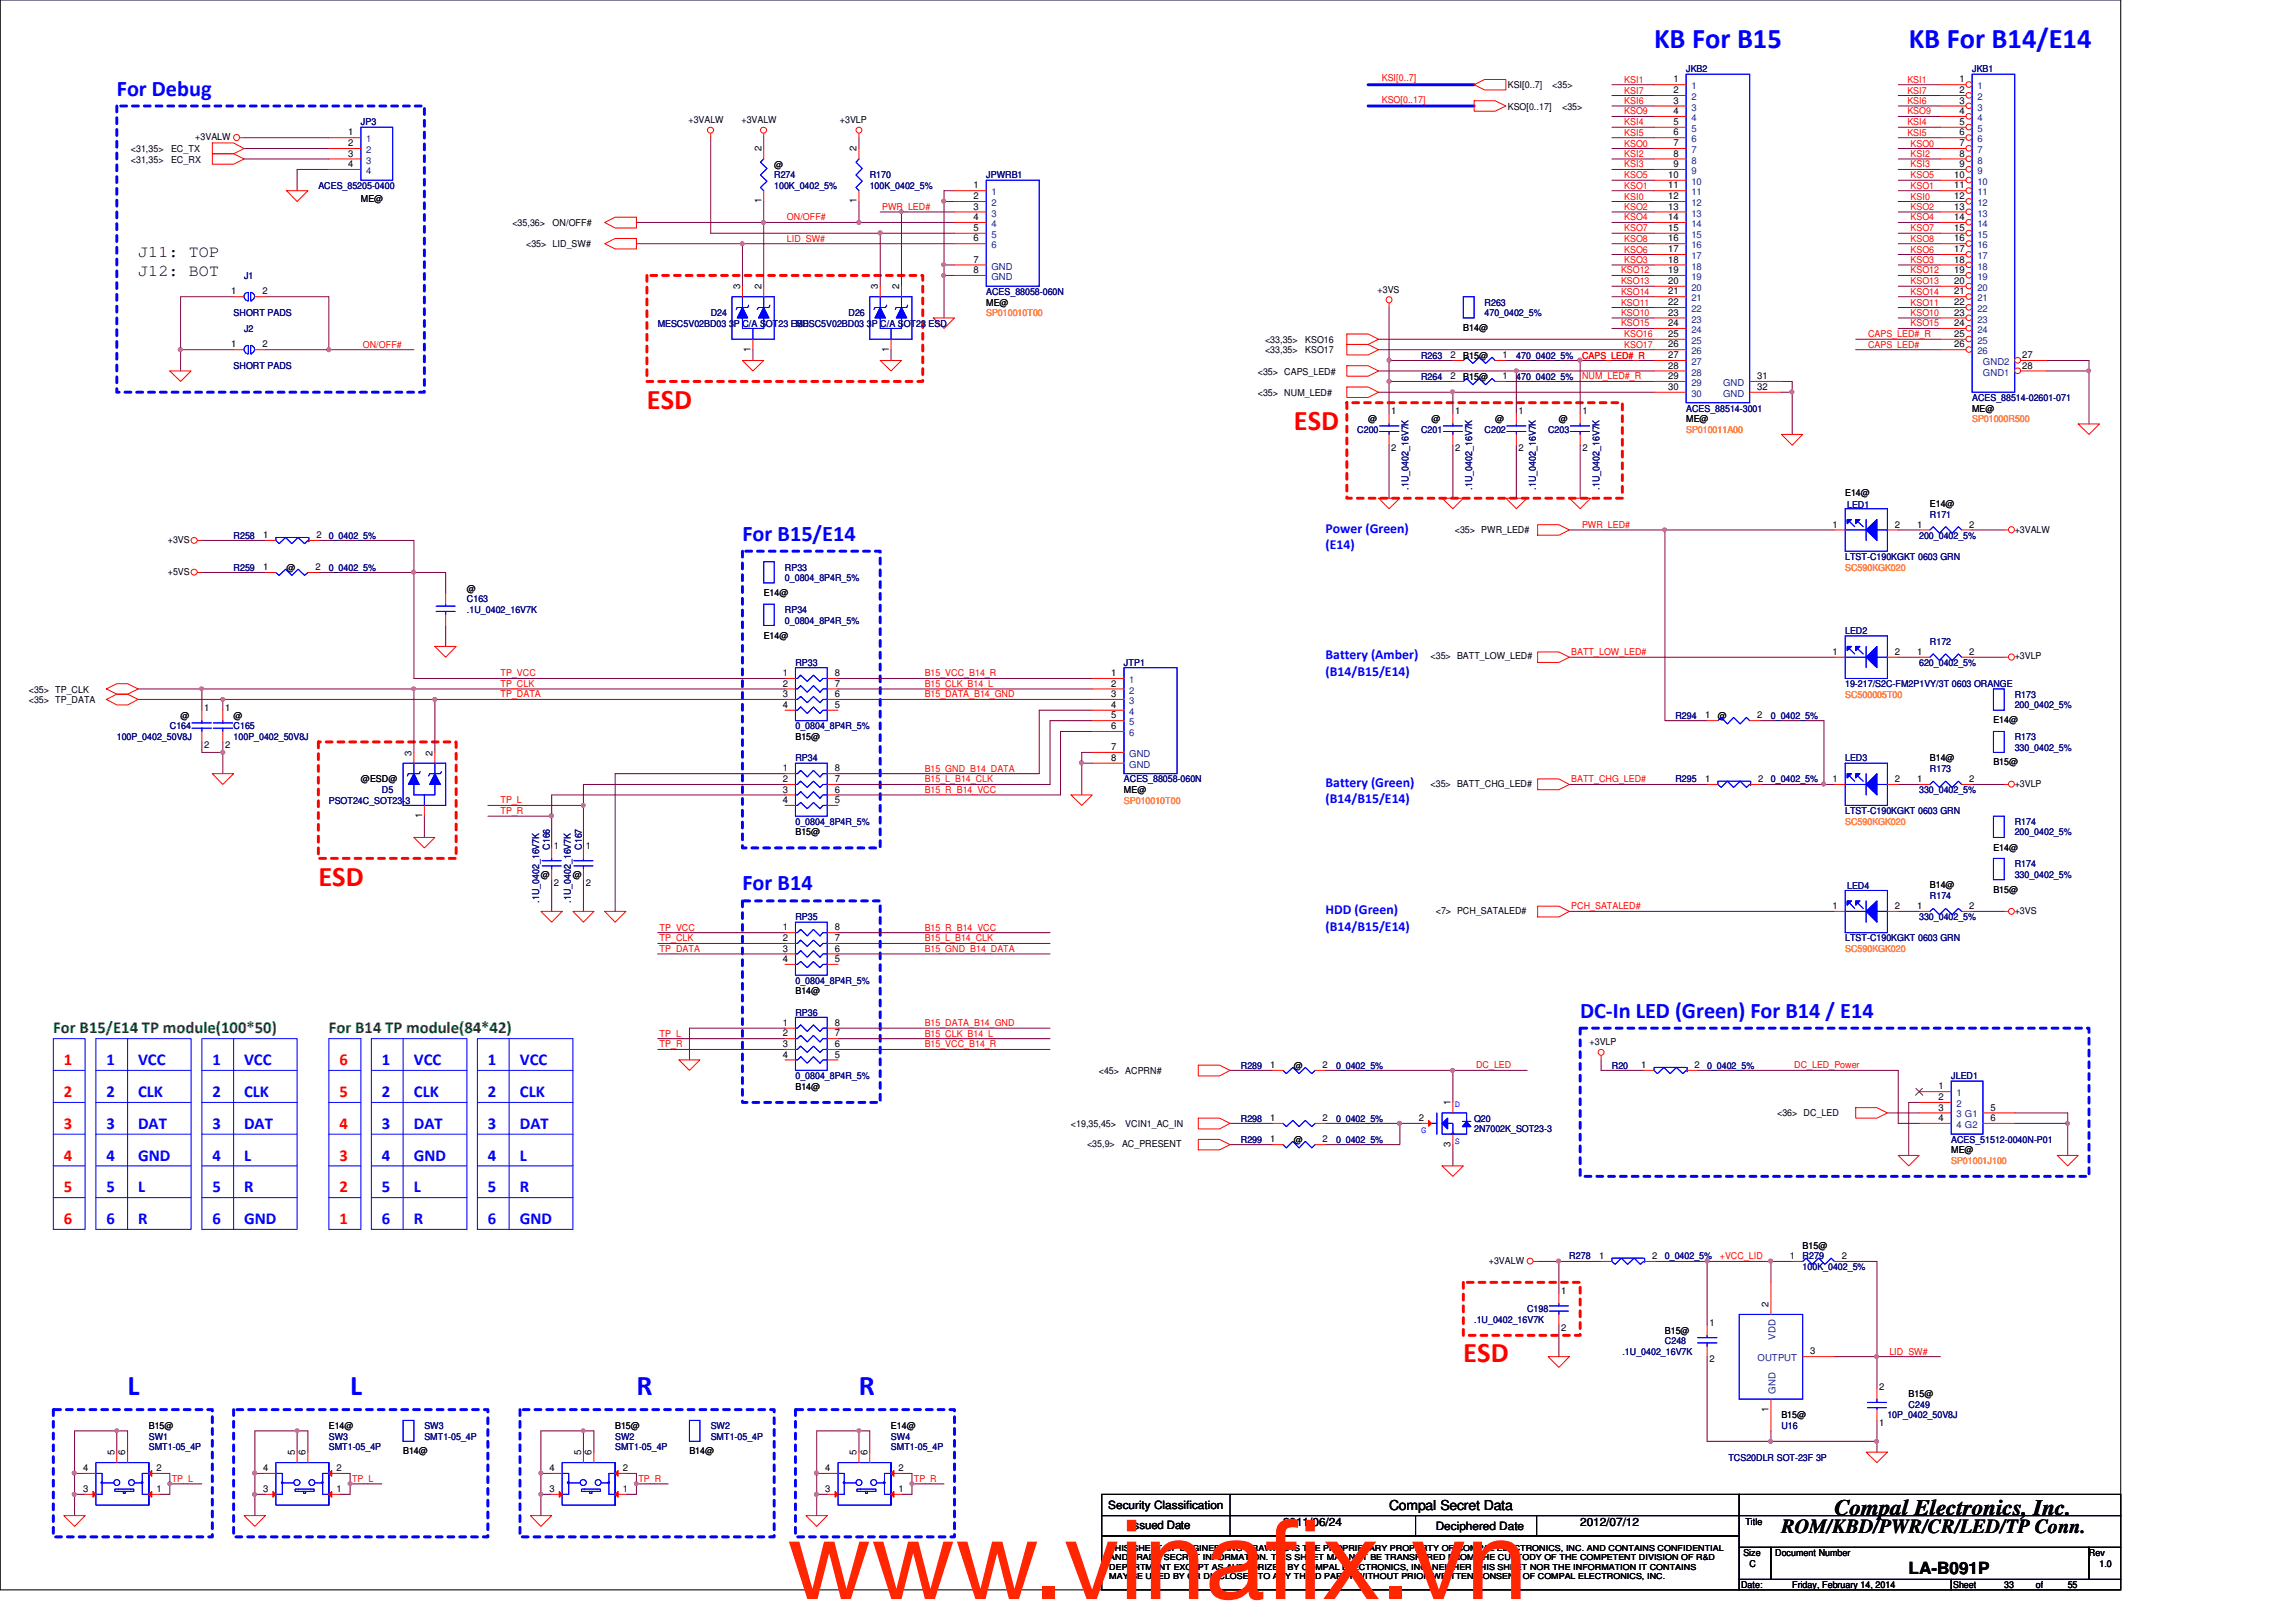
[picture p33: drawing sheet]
<svg xmlns="http://www.w3.org/2000/svg" width="297mm" height="210mm" viewBox="0 0 297 210" stroke-linecap="round" stroke-linejoin="round" font-family="sans-serif">
<defs><g id="words">
<g font-size="14.1" fill="#ff2600">
<text x="101.8" y="206.9">www.vinaf</text>
<text x="163.7" y="206.9">ix.vn</text>
</g>
<g font-size="3.7" fill="#00f">
<text x="214" y="6.3">KB For B15</text>
<text x="246.9" y="6.3">KB For B14/E14</text>
<text x="16.5" y="180.5">L</text>
<text x="45.3" y="180.5">L</text>
<text x="82.3" y="180.5">R</text>
<text x="111.1" y="180.5">R</text>
</g>
<g font-size="3.7" fill="#f00">
<text x="83.7" y="52.9">ESD</text>
<text x="167.4" y="55.6">ESD</text>
<text x="41.2" y="114.6">ESD</text>
<text x="189.3" y="176.3">ESD</text>
</g>
<g font-size="2.9" fill="#00f">
<text x="15.1" y="12.4">For Debug</text>
<text x="96.1" y="70">For B15/E14</text>
<text x="96.1" y="115.2">For B14</text>
<text x="204.4" y="131.7">DC-In LED (Green) For B14 / E14</text>
</g>
<text font-size="2.9" x="237.3" y="196">Compal Electronics, Inc.</text>
<text font-size="2.6" x="230.5" y="198.4">ROM/KBD/PWR/CR/LED/TP Conn.</text>
<g font-size="2.2">
<text x="17.9" y="33.3">J11: TOP</text>
<text x="17.9" y="35.7">J12: BOT</text>
<text x="246.9" y="203.7">LA-B091P</text>
</g>
<g font-size="2.2" fill="#008000">
<text x="6.9" y="133.7">For B15/E14 TP module(100*50)</text>
<text x="42.5" y="133.7">For B14 TP module(84*42)</text>
</g>
<g font-size="2.2" fill="#f00">
<text x="8.3" y="137.9">1</text>
<text x="43.9" y="137.9">6</text>
<text x="8.3" y="142">2</text>
<text x="43.9" y="142">5</text>
<text x="8.3" y="146.1">3</text>
<text x="43.9" y="146.1">4</text>
<text x="8.3" y="150.2">4</text>
<text x="8.3" y="154.3">5</text>
<text x="43.9" y="150.2">3</text>
<text x="43.9" y="154.3">2</text>
<text x="8.3" y="158.5">6</text>
<text x="43.9" y="158.5">1</text>
</g>
<g font-size="2.2" fill="#00f">
<text x="13.8" y="137.9">1</text>
<text x="17.9" y="137.9">VCC</text>
<text x="27.5" y="137.9">1</text>
<text x="31.6" y="137.9">VCC</text>
<text x="49.4" y="137.9">1</text>
<text x="53.5" y="137.9">VCC</text>
<text x="63.1" y="137.9">1</text>
<text x="67.3" y="137.9">VCC</text>
<text x="13.8" y="142">2</text>
<text x="17.9" y="142">CLK</text>
<text x="27.5" y="142">2</text>
<text x="31.6" y="142">CLK</text>
<text x="49.4" y="142">2</text>
<text x="53.5" y="142">CLK</text>
<text x="63.1" y="142">2</text>
<text x="67.3" y="142">CLK</text>
<text x="13.8" y="146.1">3</text>
<text x="17.9" y="146.1">DAT</text>
<text x="27.5" y="146.1">3</text>
<text x="31.6" y="146.1">DAT</text>
<text x="49.4" y="146.1">3</text>
<text x="53.5" y="146.1">DAT</text>
<text x="63.1" y="146.1">3</text>
<text x="67.3" y="146.1">DAT</text>
<text x="13.8" y="150.2">4</text>
<text x="13.8" y="154.3">5</text>
<text x="17.9" y="154.3">L</text>
<text x="17.9" y="150.2">GND</text>
<text x="27.5" y="154.3">5</text>
<text x="27.5" y="150.2">4</text>
<text x="31.6" y="150.2">L</text>
<text x="31.6" y="154.3">R</text>
<text x="49.4" y="150.2">4</text>
<text x="49.4" y="154.3">5</text>
<text x="53.5" y="150.2">GND</text>
<text x="53.5" y="154.3">L</text>
<text x="63.1" y="150.2">4</text>
<text x="63.1" y="154.3">5</text>
<text x="67.3" y="150.2">L</text>
<text x="67.3" y="154.3">R</text>
<text x="13.8" y="158.5">6</text>
<text x="17.9" y="158.5">R</text>
<text x="27.5" y="158.5">6</text>
<text x="31.6" y="158.5">GND</text>
<text x="49.4" y="158.5">6</text>
<text x="53.5" y="158.5">R</text>
<text x="63.1" y="158.5">6</text>
<text x="67.3" y="158.5">GND</text>
</g>
<g font-size="1.8" fill="#00f">
<text x="171.5" y="68.9">Power (Green)</text>
<text x="171.5" y="71.1">(E14)</text>
<text x="171.5" y="85.3">Battery (Amber)</text>
<text x="171.5" y="87.5">(B14/B15/E14)</text>
<text x="171.5" y="101.8">Battery (Green)</text>
<text x="171.5" y="104">(B14/B15/E14)</text>
<text x="171.5" y="118.3">HDD (Green)</text>
<text x="171.5" y="120.4">(B14/B15/E14)</text>
</g>
<text font-size="1.8" x="179.7" y="195.4">Compal Secret Data</text>
<g font-size="1.5">
<text x="143.4" y="195.3">Security Classification</text>
<text x="146.3" y="197.9">Issued Date</text>
<text x="166" y="197.5">2011/06/24</text>
<text x="204.4" y="197.5">2012/07/12</text>
<text x="185.8" y="198">Deciphered Date</text>
</g>
<g font-size="1.2" fill="#f00">
<text x="178.8" y="10.5">KSI[0..7]</text>
<text x="210.1" y="10.7">KSI1</text>
<text x="246.8" y="10.7">KSI1</text>
<text x="178.8" y="13.3">KSO[0..17]</text>
<text x="210.1" y="12.1">KSI7</text>
<text x="210.1" y="13.5">KSI6</text>
<text x="210.1" y="14.8">KSO9</text>
<text x="210.1" y="16.2">KSI4</text>
<text x="210.1" y="17.6">KSI5</text>
<text x="246.8" y="12.1">KSI7</text>
<text x="246.8" y="13.5">KSI6</text>
<text x="246.8" y="14.8">KSO9</text>
<text x="246.8" y="16.2">KSI4</text>
<text x="246.8" y="17.6">KSI5</text>
<text x="210.1" y="20.3">KSI2</text>
<text x="210.1" y="21.7">KSI3</text>
<text x="210.1" y="23.1">KSO5</text>
<text x="210.1" y="19">KSO0</text>
<text x="247.2" y="21.7">KSI3</text>
<text x="247.2" y="23.1">KSO5</text>
<text x="247.2" y="19">KSO0</text>
<text x="247.2" y="20.3">KSI2</text>
<text x="101.8" y="28.5">ON/OFF#</text>
<text x="114.1" y="27.2">PWR_LED#</text>
<text x="210.1" y="24.4">KSO1</text>
<text x="210.1" y="27.2">KSO2</text>
<text x="210.1" y="28.5">KSO4</text>
<text x="210.1" y="29.9">KSO7</text>
<text x="210.1" y="25.8">KSI0</text>
<text x="247.2" y="24.4">KSO1</text>
<text x="247.2" y="27.2">KSO2</text>
<text x="247.2" y="28.5">KSO4</text>
<text x="247.2" y="29.9">KSO7</text>
<text x="247.2" y="25.8">KSI0</text>
<text x="101.8" y="31.3">LID_SW#</text>
<text x="209.7" y="35.4">KSO12</text>
<text x="210.1" y="32.7">KSO6</text>
<text x="210.1" y="31.3">KSO8</text>
<text x="210.1" y="34">KSO3</text>
<text x="247.2" y="31.3">KSO8</text>
<text x="247.2" y="32.7">KSO6</text>
<text x="247.2" y="34">KSO3</text>
<text x="247.2" y="35.4">KSO12</text>
<text x="209.7" y="36.8">KSO13</text>
<text x="209.7" y="38.1">KSO14</text>
<text x="209.7" y="39.5">KSO11</text>
<text x="209.7" y="40.9">KSO10</text>
<text x="247.2" y="36.8">KSO13</text>
<text x="247.2" y="39.5">KSO11</text>
<text x="247.2" y="38.1">KSO14</text>
<text x="247.2" y="40.9">KSO10</text>
<text x="46.9" y="45">ON/OFF#</text>
<text x="204.7" y="46.4">CAPS_LED#_R</text>
<text x="209.7" y="42.2">KSO15</text>
<text x="210.1" y="45">KSO17</text>
<text x="210.1" y="43.6">KSO16</text>
<text x="241.7" y="45">CAPS_LED#</text>
<text x="241.7" y="43.6">CAPS_LED#_R</text>
<text x="247.2" y="42.2">KSO15</text>
<text x="204.7" y="49.1">NUM_LED#_R</text>
<text x="204.7" y="68.3">PWR_LED#</text>
<text x="64.8" y="87.5">TP_VCC</text>
<text x="64.8" y="88.9">TP_CLK</text>
<text x="119.6" y="87.5">B15_VCC_B14_R</text>
<text x="119.6" y="88.9">B15_CLK_B14_L</text>
<text x="203.3" y="84.8">BATT_LOW_LED#</text>
<text x="64.8" y="90.3">TP_DATA</text>
<text x="119.6" y="90.3">B15_DATA_B14_GND</text>
<text x="119.6" y="101.3">B15_L_B14_CLK</text>
<text x="119.6" y="99.9">B15_GND_B14_DATA</text>
<text x="203.3" y="101.3">BATT_CHG_LED#</text>
<text x="64.8" y="105.4">TP_R</text>
<text x="64.8" y="104">TP_L</text>
<text x="119.6" y="102.6">B15_R_B14_VCC</text>
<text x="203.3" y="117.7">PCH_SATALED#</text>
<text x="85.3" y="123.2">TP_DATA</text>
<text x="85.3" y="120.4">TP_VCC</text>
<text x="85.3" y="121.8">TP_CLK</text>
<text x="119.6" y="123.2">B15_GND_B14_DATA</text>
<text x="119.6" y="120.4">B15_R_B14_VCC</text>
<text x="119.6" y="121.8">B15_L_B14_CLK</text>
<text x="85.3" y="134.2">TP_L</text>
<text x="85.3" y="135.6">TP_R</text>
<text x="119.6" y="132.8">B15_DATA_B14_GND</text>
<text x="119.6" y="134.2">B15_CLK_B14_L</text>
<text x="119.6" y="135.6">B15_VCC_B14_R</text>
<text x="191" y="138.3">DC_LED</text>
<text x="232.1" y="138.3">DC_LED_Power</text>
<text x="222.5" y="163">+VCC_LID</text>
<text x="244.4" y="175.3">LID_SW#</text>
<text x="22.2" y="191.8">TP_L</text>
<text x="45.5" y="191.8">TP_L</text>
<text x="82.6" y="191.8">TP_R</text>
<text x="118.2" y="191.8">TP_R</text>
</g>
<g font-size="1.2">
<text x="195.1" y="11.4">KSI[0..7]</text>
<text x="200.8" y="11.4">&lt;35&gt;</text>
<text x="216.5" y="10.7">1</text>
<text x="253.5" y="10.7">1</text>
<text x="45" y="17.5">1</text>
<text x="89.1" y="16">+3VALW</text>
<text x="95.9" y="16">+3VALW</text>
<text x="108.7" y="16">+3VLP</text>
<text x="195.1" y="14.2">KSO[0..17]</text>
<text x="202.1" y="14.2">&lt;35&gt;</text>
<text x="216.5" y="12.1">2</text>
<text x="216.5" y="13.4">3</text>
<text x="216.5" y="14.8">4</text>
<text x="216.5" y="16.2">5</text>
<text x="216.5" y="17.5">6</text>
<text x="253.5" y="12.1">2</text>
<text x="253.5" y="13.4">3</text>
<text x="253.5" y="14.8">4</text>
<text x="253.5" y="16.2">5</text>
<text x="253.5" y="17.5">6</text>
<text x="16.9" y="21">&lt;31,35&gt;</text>
<text x="16.9" y="19.6">&lt;31,35&gt;</text>
<text x="22.1" y="21">EC_RX</text>
<text x="22.1" y="19.6">EC_TX</text>
<text x="25.3" y="18.2">+3VALW</text>
<text x="45" y="18.9">2</text>
<text x="45" y="20.3">3</text>
<text x="45" y="21.6">4</text>
<text x="98.5" y="19.6" transform="rotate(-90 98.5 19.6)">2</text>
<text x="100.2" y="21.7">@</text>
<text x="110.8" y="19.6" transform="rotate(-90 110.8 19.6)">2</text>
<text x="215.8" y="23">10</text>
<text x="216.5" y="18.9">7</text>
<text x="216.5" y="20.3">8</text>
<text x="216.5" y="21.6">9</text>
<text x="252.8" y="23">10</text>
<text x="253.5" y="18.9">7</text>
<text x="253.5" y="20.3">8</text>
<text x="253.5" y="21.6">9</text>
<text x="46.7" y="26.1">ME@</text>
<text x="66.3" y="29.3">&lt;35,36&gt;</text>
<text x="71.5" y="29.3">ON/OFF#</text>
<text x="98.5" y="26.3" transform="rotate(-90 98.5 26.3)">1</text>
<text x="110.8" y="26.3" transform="rotate(-90 110.8 26.3)">1</text>
<text x="125.9" y="24.4">1</text>
<text x="125.9" y="25.8">2</text>
<text x="125.9" y="27.1">3</text>
<text x="125.9" y="28.5">4</text>
<text x="125.9" y="29.9">5</text>
<text x="215.8" y="24.4">11</text>
<text x="215.8" y="25.8">12</text>
<text x="215.8" y="27.1">13</text>
<text x="215.8" y="28.5">14</text>
<text x="215.8" y="29.9">15</text>
<text x="252.8" y="24.4">11</text>
<text x="252.8" y="25.8">12</text>
<text x="252.8" y="27.1">13</text>
<text x="252.8" y="28.5">14</text>
<text x="252.8" y="29.9">15</text>
<text x="68.1" y="32">&lt;35&gt; LID_SW#</text>
<text x="125.9" y="31.2">6</text>
<text x="125.9" y="34">7</text>
<text x="125.9" y="35.3">8</text>
<text x="215.8" y="31.2">16</text>
<text x="215.8" y="32.6">17</text>
<text x="215.8" y="34">18</text>
<text x="215.8" y="35.3">19</text>
<text x="252.8" y="31.2">16</text>
<text x="252.8" y="32.6">17</text>
<text x="252.8" y="34">18</text>
<text x="252.8" y="35.3">19</text>
<text x="29.9" y="38.1">1</text>
<text x="33.9" y="38.1">2</text>
<text x="95.8" y="37.4" transform="rotate(-90 95.8 37.4)">3</text>
<text x="98.5" y="37.4" transform="rotate(-90 98.5 37.4)">2</text>
<text x="113.6" y="37.4" transform="rotate(-90 113.6 37.4)">3</text>
<text x="116.3" y="37.4" transform="rotate(-90 116.3 37.4)">2</text>
<text x="127.6" y="39.5">ME@</text>
<text x="178.2" y="37.9">+3VS</text>
<text x="215.8" y="36.7">20</text>
<text x="215.8" y="38.1">21</text>
<text x="215.8" y="39.5">22</text>
<text x="215.8" y="40.9">23</text>
<text x="252.8" y="36.7">20</text>
<text x="252.8" y="38.1">21</text>
<text x="252.8" y="39.5">22</text>
<text x="252.8" y="40.9">23</text>
<text x="29.9" y="45">1</text>
<text x="33.9" y="45">2</text>
<text x="97.1" y="45.6" transform="rotate(-90 97.1 45.6)">1</text>
<text x="115" y="45.6" transform="rotate(-90 115 45.6)">1</text>
<text x="163.7" y="44.4">&lt;33,35&gt;</text>
<text x="163.7" y="45.7">&lt;33,35&gt;</text>
<text x="168.9" y="44.4">KSO16</text>
<text x="168.9" y="45.7">KSO17</text>
<text x="187.7" y="46.4">2</text>
<text x="189.3" y="42.8">B14@</text>
<text x="189.3" y="46.4">B15@</text>
<text x="194.4" y="46.4">1</text>
<text x="215.8" y="42.2">24</text>
<text x="215.8" y="43.6">25</text>
<text x="215.8" y="45">26</text>
<text x="215.8" y="46.4">27</text>
<text x="215.8" y="47.7">28</text>
<text x="252.8" y="42.2">24</text>
<text x="252.8" y="43.6">25</text>
<text x="252.8" y="45">26</text>
<text x="261.6" y="47.7">28</text>
<text x="261.6" y="46.4">27</text>
<text x="162.7" y="48.5">&lt;35&gt; CAPS_LED#</text>
<text x="162.7" y="51.2">&lt;35&gt; NUM_LED#</text>
<text x="180" y="53.6">1</text>
<text x="187.7" y="49.1">2</text>
<text x="188.3" y="53.6">1</text>
<text x="189.3" y="49.1">B15@</text>
<text x="194.4" y="49.1">1</text>
<text x="196.5" y="53.6">1</text>
<text x="204.7" y="53.6">1</text>
<text x="215.8" y="49.1">29</text>
<text x="215.8" y="50.5">30</text>
<text x="227.3" y="49.1">31</text>
<text x="227.3" y="50.5">32</text>
<text x="255.1" y="53.3">ME@</text>
<text x="177" y="54.7">@</text>
<text x="180" y="58.3">2</text>
<text x="185.2" y="54.7">@</text>
<text x="188.3" y="58.3">2</text>
<text x="193.4" y="54.7">@</text>
<text x="196.5" y="58.3">2</text>
<text x="201.7" y="54.7">@</text>
<text x="204.7" y="58.3">2</text>
<text x="218.1" y="54.7">ME@</text>
<text x="238.7" y="64.2">E14@</text>
<text x="249.7" y="65.6">E14@</text>
<text x="21.7" y="70.3">+3VS</text>
<text x="34" y="69.6">1</text>
<text x="40.9" y="69.6">2</text>
<text x="188.2" y="68.9">&lt;35&gt; PWR_LED#</text>
<text x="237.1" y="68.3">1</text>
<text x="245.1" y="68.3">2</text>
<text x="248" y="68.3">1</text>
<text x="254.8" y="68.3">2</text>
<text x="260.6" y="68.9">+3VALW</text>
<text x="21.7" y="74.4">+5VS</text>
<text x="34" y="73.8">1</text>
<text x="37.1" y="73.8">@</text>
<text x="40.8" y="73.8">2</text>
<text x="60.4" y="76.6">@</text>
<text x="98.8" y="77.1">E14@</text>
<text x="98.8" y="82.6">E14@</text>
<text x="3.7" y="89.6">&lt;35&gt; TP_CLK</text>
<text x="101.3" y="87.5">1</text>
<text x="101.3" y="88.9">2</text>
<text x="108" y="87.5">8</text>
<text x="108" y="88.9">7</text>
<text x="143.8" y="87.5">1</text>
<text x="143.8" y="88.9">2</text>
<text x="185.1" y="85.3">&lt;35&gt; BATT_LOW_LED#</text>
<text x="237.1" y="84.8">1</text>
<text x="245.1" y="84.8">2</text>
<text x="248" y="84.8">1</text>
<text x="254.8" y="84.8">2</text>
<text x="260.6" y="85.3">+3VLP</text>
<text x="3.7" y="91">&lt;35&gt; TP_DATA</text>
<text x="23.4" y="93">@</text>
<text x="26.4" y="92">1</text>
<text x="29.1" y="92">1</text>
<text x="30.2" y="93">@</text>
<text x="101.3" y="90.2">3</text>
<text x="101.3" y="91.6">4</text>
<text x="102.9" y="95.8">B15@</text>
<text x="108" y="90.2">6</text>
<text x="108" y="91.6">5</text>
<text x="143.8" y="90.2">3</text>
<text x="143.8" y="91.6">4</text>
<text x="143.8" y="93">5</text>
<text x="143.8" y="94.4">6</text>
<text x="220.6" y="93">1</text>
<text x="222.2" y="93">@</text>
<text x="227.3" y="93">2</text>
<text x="257.9" y="93.6">E14@</text>
<text x="26.4" y="96.8">2</text>
<text x="29.1" y="96.8">2</text>
<text x="46.7" y="101.3">@ESD@</text>
<text x="53.3" y="97.8" transform="rotate(-90 53.3 97.8)">3</text>
<text x="56" y="97.8" transform="rotate(-90 56 97.8)">2</text>
<text x="101.3" y="99.8">1</text>
<text x="101.3" y="101.2">2</text>
<text x="108" y="99.8">8</text>
<text x="108" y="101.2">7</text>
<text x="143.8" y="97.1">7</text>
<text x="143.8" y="98.5">8</text>
<text x="185.1" y="101.8">&lt;35&gt; BATT_CHG_LED#</text>
<text x="220.6" y="101.2">1</text>
<text x="227.5" y="101.2">2</text>
<text x="237.1" y="101.2">1</text>
<text x="245.1" y="101.2">2</text>
<text x="248" y="101.2">1</text>
<text x="249.7" y="98.5">B14@</text>
<text x="254.8" y="101.2">2</text>
<text x="257.9" y="99.1">B15@</text>
<text x="260.6" y="101.8">+3VLP</text>
<text x="54.6" y="105.9" transform="rotate(-90 54.6 105.9)">1</text>
<text x="101.3" y="102.6">3</text>
<text x="101.3" y="103.9">4</text>
<text x="108" y="102.6">6</text>
<text x="108" y="103.9">5</text>
<text x="145.4" y="102.7">ME@</text>
<text x="70" y="113.6">@</text>
<text x="71.7" y="109.9">1</text>
<text x="74.1" y="113.6">@</text>
<text x="75.8" y="109.9">1</text>
<text x="102.9" y="108.1">B15@</text>
<text x="257.9" y="110.1">E14@</text>
<text x="71.7" y="114.6">2</text>
<text x="75.8" y="114.6">2</text>
<text x="185.8" y="118.3">&lt;7&gt; PCH_SATALED#</text>
<text x="237.1" y="117.6">1</text>
<text x="245.1" y="117.6">2</text>
<text x="248" y="117.6">1</text>
<text x="249.7" y="115">B14@</text>
<text x="254.8" y="117.6">2</text>
<text x="257.9" y="115.5">B15@</text>
<text x="260.6" y="118.3">+3VS</text>
<text x="101.3" y="120.4">1</text>
<text x="101.3" y="121.8">2</text>
<text x="101.3" y="123.1">3</text>
<text x="101.3" y="124.5">4</text>
<text x="108" y="120.4">8</text>
<text x="108" y="121.8">7</text>
<text x="108" y="123.1">6</text>
<text x="108" y="124.5">5</text>
<text x="102.9" y="128.7">B14@</text>
<text x="101.3" y="132.8">1</text>
<text x="101.3" y="134.1">2</text>
<text x="101.3" y="135.5">3</text>
<text x="101.3" y="136.9">4</text>
<text x="108" y="132.8">8</text>
<text x="108" y="134.1">7</text>
<text x="108" y="135.5">6</text>
<text x="108" y="136.9">5</text>
<text x="205.7" y="135.3">+3VLP</text>
<text x="102.9" y="141.1">B14@</text>
<text x="142.2" y="139">&lt;45&gt; ACPRN#</text>
<text x="164.3" y="138.2">1</text>
<text x="167.4" y="138.3">@</text>
<text x="171.1" y="138.2">2</text>
<text x="187.7" y="143" transform="rotate(-90 187.7 143)">1</text>
<text x="212.3" y="138.2">1</text>
<text x="219.2" y="138.2">2</text>
<text x="250.8" y="141">1</text>
<text x="250.8" y="142.4">2</text>
<text x="250.8" y="143.7">3</text>
<text x="257.5" y="143.7">5</text>
<text x="138.6" y="145.8">&lt;19,35,45&gt;</text>
<text x="140.6" y="148.5">&lt;35,9&gt;</text>
<text x="145.2" y="148.5">AC_PRESENT</text>
<text x="145.6" y="145.8">VCIN1_AC_IN</text>
<text x="164.3" y="145.1">1</text>
<text x="164.3" y="147.8">1</text>
<text x="167.4" y="147.9">@</text>
<text x="171.1" y="145.1">2</text>
<text x="171.1" y="147.8">2</text>
<text x="183.6" y="145.1">2</text>
<text x="187.7" y="148.4" transform="rotate(-90 187.7 148.4)">3</text>
<text x="229.9" y="144.5">&lt;36&gt; DC_LED</text>
<text x="250.8" y="145.1">4</text>
<text x="252.4" y="149.3">ME@</text>
<text x="257.5" y="145.1">6</text>
<text x="233.2" y="161.6">B15@</text>
<text x="192.6" y="163.5">+3VALW</text>
<text x="202" y="167.5">1</text>
<text x="206.9" y="162.9">1</text>
<text x="213.7" y="162.9">2</text>
<text x="231.6" y="162.9">1</text>
<text x="238.3" y="162.9">2</text>
<text x="202" y="172.2">2</text>
<text x="215.4" y="172.6">B15@</text>
<text x="221.1" y="171.6">1</text>
<text x="228.8" y="169.1" transform="rotate(-90 228.8 169.1)">2</text>
<text x="221.1" y="176.3">2</text>
<text x="234.2" y="175.3">3</text>
<text x="243.1" y="179.8">2</text>
<text x="19.3" y="185">B15@</text>
<text x="42.5" y="185">E14@</text>
<text x="79.6" y="185">B15@</text>
<text x="115.3" y="185">E14@</text>
<text x="228.8" y="182.7" transform="rotate(-90 228.8 182.7)">1</text>
<text x="230.5" y="183.6">B15@</text>
<text x="243.1" y="184.5">1</text>
<text x="246.9" y="180.8">B15@</text>
<text x="10.7" y="190.4">4</text>
<text x="14.8" y="188.3" transform="rotate(-90 14.8 188.3)">5</text>
<text x="16.2" y="188.3" transform="rotate(-90 16.2 188.3)">6</text>
<text x="20.2" y="190.4">2</text>
<text x="34" y="190.4">4</text>
<text x="38.1" y="188.3" transform="rotate(-90 38.1 188.3)">5</text>
<text x="39.5" y="188.3" transform="rotate(-90 39.5 188.3)">6</text>
<text x="43.5" y="190.4">2</text>
<text x="52.2" y="188.2">B14@</text>
<text x="71.1" y="190.4">4</text>
<text x="75.2" y="188.3" transform="rotate(-90 75.2 188.3)">5</text>
<text x="76.5" y="188.3" transform="rotate(-90 76.5 188.3)">6</text>
<text x="80.6" y="190.4">2</text>
<text x="89.2" y="188.2">B14@</text>
<text x="106.8" y="190.4">4</text>
<text x="110.8" y="188.3" transform="rotate(-90 110.8 188.3)">5</text>
<text x="112.2" y="188.3" transform="rotate(-90 112.2 188.3)">6</text>
<text x="116.2" y="190.4">2</text>
<text x="10.7" y="193.1">3</text>
<text x="20.2" y="193.1">1</text>
<text x="34" y="193.1">3</text>
<text x="43.5" y="193.1">1</text>
<text x="71.1" y="193.1">3</text>
<text x="80.6" y="193.1">1</text>
<text x="106.8" y="193.1">3</text>
<text x="116.2" y="193.1">1</text>
<text x="225.8" y="197.4">Title</text>
<text x="225.5" y="201.4">Size</text>
<text x="226.4" y="202.8">C</text>
<text x="229.7" y="201.4">Document Number</text>
<text x="270.3" y="201.4">Rev</text>
<text x="271.6" y="202.8">1.0</text>
<text x="225.3" y="205.5">Date:</text>
<text x="231.9" y="205.5">Friday, February 14, 2014</text>
<text x="252.7" y="205.5">Sheet</text>
<text x="259.3" y="205.5">33</text>
<text x="263.4" y="205.5">of</text>
<text x="267.5" y="205.5">55</text>
</g>
<g font-size="1.2" fill="#000080">
<text x="218.1" y="9.4">JKB2</text>
<text x="255.1" y="9.4">JKB1</text>
<text x="46.7" y="16.2">JP3</text>
<text x="100.2" y="23.1">R274</text>
<text x="112.5" y="23.1">R170</text>
<text x="127.6" y="23.1">JPWRB1</text>
<text x="41.2" y="24.5">ACES_85205-0400</text>
<text x="100.2" y="24.5">100K_0402_5%</text>
<text x="112.5" y="24.5">100K_0402_5%</text>
<text x="30.2" y="40.9">SHORT PADS</text>
<text x="31.6" y="36.1">J1</text>
<text x="91.9" y="40.9">D24</text>
<text x="109.8" y="40.9">D26</text>
<text x="127.6" y="38.2">ACES_88058-060N</text>
<text x="192.1" y="39.5">R263</text>
<text x="192.1" y="40.9">470_0402_5%</text>
<text x="30.2" y="47.8">SHORT PADS</text>
<text x="31.6" y="43">J2</text>
<text x="85.1" y="42.3">MESC5V02BD03 3P C/A SOT23 ESD</text>
<text x="102.9" y="42.3">MESC5V02BD03 3P C/A SOT23 ESD</text>
<text x="183.9" y="46.4">R263</text>
<text x="196.2" y="46.4">470_0402_5%</text>
<text x="183.9" y="49.1">R264</text>
<text x="196.2" y="49.1">470_0402_5%</text>
<text x="218.1" y="53.3">ACES_88514-3001</text>
<text x="255.1" y="51.9">ACES_88514-02601-071</text>
<text x="175.6" y="56">C200</text>
<text x="183.9" y="56">C201</text>
<text x="192.1" y="56">C202</text>
<text x="200.3" y="56">C203</text>
<text x="182.2" y="63.4" transform="rotate(-90 182.2 63.4)">.1U_0402_16V7K</text>
<text x="190.5" y="63.4" transform="rotate(-90 190.5 63.4)">.1U_0402_16V7K</text>
<text x="198.7" y="63.4" transform="rotate(-90 198.7 63.4)">.1U_0402_16V7K</text>
<text x="206.9" y="63.4" transform="rotate(-90 206.9 63.4)">.1U_0402_16V7K</text>
<text x="239" y="65.7">LED1</text>
<text x="30.2" y="69.7">R258</text>
<text x="42.5" y="69.7">0_0402_5%</text>
<text x="248.3" y="69.7">200_0402_5%</text>
<text x="249.7" y="67">R171</text>
<text x="30.2" y="73.8">R259</text>
<text x="42.5" y="73.8">0_0402_5%</text>
<text x="60.4" y="77.9">C163</text>
<text x="101.6" y="73.8">RP33</text>
<text x="101.6" y="75.2">0_0804_8P4R_5%</text>
<text x="238.7" y="72.5">LTST-C190KGKT 0603 GRN</text>
<text x="60.4" y="79.3">.1U_0402_16V7K</text>
<text x="101.6" y="79.3">RP34</text>
<text x="101.6" y="80.7">0_0804_8P4R_5%</text>
<text x="238.7" y="82.1">LED2</text>
<text x="249.7" y="83.4">R172</text>
<text x="102.9" y="86.2">RP33</text>
<text x="145.4" y="86.2">JTP1</text>
<text x="238.7" y="88.9">19-217/S2C-FM2P1VY/3T 0603 ORANGE</text>
<text x="248.3" y="86.2">620_0402_5%</text>
<text x="15.1" y="95.8">100P_0402_50V8J</text>
<text x="22" y="94.4">C164</text>
<text x="30.2" y="94.4">C165</text>
<text x="30.2" y="95.8">100P_0402_50V8J</text>
<text x="102.9" y="94.4">0_0804_8P4R_5%</text>
<text x="216.7" y="93">R294</text>
<text x="229.1" y="93">0_0402_5%</text>
<text x="260.6" y="90.3">R173</text>
<text x="260.6" y="91.7">200_0402_5%</text>
<text x="260.6" y="95.8">R173</text>
<text x="102.9" y="98.5">RP34</text>
<text x="145.4" y="101.3">ACES_88058-060N</text>
<text x="216.7" y="101.3">R295</text>
<text x="229.1" y="101.3">0_0402_5%</text>
<text x="238.7" y="98.5">LED3</text>
<text x="249.7" y="99.9">R173</text>
<text x="260.6" y="97.2">330_0402_5%</text>
<text x="42.5" y="104">PSOT24C_SOT23-3</text>
<text x="49.4" y="102.7">D5</text>
<text x="102.9" y="106.8">0_0804_8P4R_5%</text>
<text x="238.7" y="105.4">LTST-C190KGKT 0603 GRN</text>
<text x="248.3" y="102.7">330_0402_5%</text>
<text x="260.6" y="106.8">R174</text>
<text x="71.1" y="110" transform="rotate(-90 71.1 110)">C166</text>
<text x="75.3" y="110" transform="rotate(-90 75.3 110)">C167</text>
<text x="260.6" y="108.1">200_0402_5%</text>
<text x="260.6" y="112.2">R174</text>
<text x="260.6" y="113.6">330_0402_5%</text>
<text x="69.8" y="116.8" transform="rotate(-90 69.8 116.8)">.1U_0402_16V7K</text>
<text x="73.9" y="116.8" transform="rotate(-90 73.9 116.8)">.1U_0402_16V7K</text>
<text x="102.9" y="119.1">RP35</text>
<text x="239" y="115.1">LED4</text>
<text x="248.3" y="119.1">330_0402_5%</text>
<text x="249.7" y="116.4">R174</text>
<text x="238.7" y="121.8">LTST-C190KGKT 0603 GRN</text>
<text x="102.9" y="131.4">RP36</text>
<text x="102.9" y="127.3">0_0804_8P4R_5%</text>
<text x="102.9" y="139.7">0_0804_8P4R_5%</text>
<text x="160.5" y="138.3">R289</text>
<text x="172.8" y="138.3">0_0402_5%</text>
<text x="208.5" y="138.3">R20</text>
<text x="220.9" y="138.3">0_0402_5%</text>
<text x="252.4" y="139.7">JLED1</text>
<text x="160.5" y="145.2">R298</text>
<text x="160.5" y="147.9">R299</text>
<text x="172.8" y="145.2">0_0402_5%</text>
<text x="172.8" y="147.9">0_0402_5%</text>
<text x="190.7" y="145.2">Q20</text>
<text x="190.7" y="146.5">2N7002K_SOT23-3</text>
<text x="252.4" y="147.9">ACES_51512-0040N-P01</text>
<text x="203" y="163">R278</text>
<text x="215.4" y="163">0_0402_5%</text>
<text x="233.2" y="163">R279</text>
<text x="233.2" y="164.4">100K_0402_5%</text>
<text x="190.7" y="171.2">.1U_0402_16V7K</text>
<text x="197.6" y="169.8">C198</text>
<text x="215.4" y="173.9">C248</text>
<text x="209.9" y="175.3">.1U_0402_16V7K</text>
<text x="54.9" y="185">SW3</text>
<text x="91.9" y="185">SW2</text>
<text x="230.5" y="185">U16</text>
<text x="244.2" y="183.6">10P_0402_50V8J</text>
<text x="246.9" y="182.2">C249</text>
<text x="19.3" y="186.3">SW1</text>
<text x="19.3" y="187.7">SMT1-05_4P</text>
<text x="42.5" y="186.3">SW3</text>
<text x="42.5" y="187.7">SMT1-05_4P</text>
<text x="54.9" y="186.3">SMT1-05_4P</text>
<text x="79.6" y="186.3">SW2</text>
<text x="79.6" y="187.7">SMT1-05_4P</text>
<text x="91.9" y="186.3">SMT1-05_4P</text>
<text x="115.3" y="186.3">SW4</text>
<text x="115.3" y="187.7">SMT1-05_4P</text>
<text x="223.6" y="189.1">TCS20DLR SOT-23F 3P</text>
</g>
<g font-size="1.2" fill="#004080">
<text x="218.8" y="11.6">1</text>
<text x="255.8" y="11.6">1</text>
<text x="218.8" y="13">2</text>
<text x="218.8" y="14.3">3</text>
<text x="218.8" y="15.7">4</text>
<text x="218.8" y="17.1">5</text>
<text x="255.8" y="13">2</text>
<text x="255.8" y="14.3">3</text>
<text x="255.8" y="15.7">4</text>
<text x="255.8" y="17.1">5</text>
<text x="47.4" y="18.4">1</text>
<text x="47.4" y="19.8">2</text>
<text x="47.4" y="21.2">3</text>
<text x="47.4" y="22.5">4</text>
<text x="218.8" y="18.4">6</text>
<text x="218.8" y="19.8">7</text>
<text x="218.8" y="21.2">8</text>
<text x="218.8" y="22.5">9</text>
<text x="218.8" y="23.9">10</text>
<text x="255.8" y="18.4">6</text>
<text x="255.8" y="19.8">7</text>
<text x="255.8" y="21.2">8</text>
<text x="255.8" y="22.5">9</text>
<text x="255.8" y="23.9">10</text>
<text x="128.3" y="25.3">1</text>
<text x="128.3" y="26.7">2</text>
<text x="128.3" y="28">3</text>
<text x="128.3" y="29.4">4</text>
<text x="218.8" y="25.3">11</text>
<text x="218.8" y="26.7">12</text>
<text x="218.8" y="28">13</text>
<text x="218.8" y="29.4">14</text>
<text x="255.8" y="25.3">11</text>
<text x="255.8" y="26.7">12</text>
<text x="255.8" y="28">13</text>
<text x="255.8" y="29.4">14</text>
<text x="128.3" y="30.8">5</text>
<text x="128.3" y="32.1">6</text>
<text x="128.3" y="34.9">GND</text>
<text x="218.8" y="30.8">15</text>
<text x="218.8" y="32.1">16</text>
<text x="218.8" y="33.5">17</text>
<text x="218.8" y="34.9">18</text>
<text x="255.8" y="30.8">15</text>
<text x="255.8" y="32.1">16</text>
<text x="255.8" y="33.5">17</text>
<text x="255.8" y="34.9">18</text>
<text x="128.3" y="36.2">GND</text>
<text x="218.8" y="36.2">19</text>
<text x="218.8" y="37.6">20</text>
<text x="218.8" y="39">21</text>
<text x="218.8" y="40.4">22</text>
<text x="218.8" y="41.7">23</text>
<text x="255.8" y="36.2">19</text>
<text x="255.8" y="37.6">20</text>
<text x="255.8" y="39">21</text>
<text x="255.8" y="40.4">22</text>
<text x="255.8" y="41.7">23</text>
<text x="218.8" y="43.1">24</text>
<text x="218.8" y="44.5">25</text>
<text x="218.8" y="45.8">26</text>
<text x="218.8" y="47.2">27</text>
<text x="255.8" y="43.1">24</text>
<text x="255.8" y="44.5">25</text>
<text x="255.8" y="45.8">26</text>
<text x="256.5" y="47.2">GND2</text>
<text x="218.8" y="48.6">28</text>
<text x="218.8" y="50">29</text>
<text x="218.8" y="51.4">30</text>
<text x="222.9" y="50">GND</text>
<text x="222.9" y="51.4">GND</text>
<text x="256.5" y="48.6">GND1</text>
<text x="146.1" y="88.4">1</text>
<text x="146.1" y="89.7">2</text>
<text x="146.1" y="91.1">3</text>
<text x="146.1" y="92.5">4</text>
<text x="146.1" y="93.9">5</text>
<text x="146.1" y="95.3">6</text>
<text x="146.1" y="98">GND</text>
<text x="146.1" y="99.4">GND</text>
<text x="253.1" y="141.9">1</text>
<text x="253.1" y="143.3">2</text>
<text x="253.1" y="144.6">3 G1</text>
<text x="253.1" y="146">4 G2</text>
<text x="229.7" y="173.4" transform="rotate(-90 229.7 173.4)">VDD</text>
<text x="227.4" y="176.1">OUTPUT</text>
<text x="229.7" y="180.4" transform="rotate(-90 229.7 180.4)">GND</text>
</g>
<g font-size="1.2" fill="#ff8000">
<text x="127.6" y="40.9">SP010010T00</text>
<text x="218.1" y="56">SP010011A00</text>
<text x="255.1" y="54.7">SP01000R500</text>
<text x="238.7" y="73.8">SC590KGK020</text>
<text x="238.7" y="90.3">SC500005T00</text>
<text x="145.4" y="104">SP010010T00</text>
<text x="238.7" y="106.8">SC590KGK020</text>
<text x="238.7" y="123.2">SC590KGK020</text>
<text x="252.4" y="150.7">SP01001J100</text>
</g>
<g font-size="1.2" fill="#00f">
<text x="188.2" y="143.3">D</text>
<text x="183.9" y="146.6">G</text>
<text x="188.2" y="148">S</text>
</g>
<g font-size="1.1">
<text x="143.5" y="200.7">THIS SHEET OF ENGINEERING DRAWING IS THE PROPRIETARY PROPERTY OF COMPAL ELECTRONICS, INC. AND CONTAINS CONFIDENTIAL</text>
<text x="143.5" y="201.9">AND TRADE SECRET INFORMATION. THIS SHEET MAY NOT BE TRANSFERED FROM THE CUSTODY OF THE COMPETENT DIVISION OF R&amp;D</text>
<text x="143.5" y="203.1">DEPARTMENT EXCEPT AS AUTHORIZED BY COMPAL ELECTRONICS, INC. NEITHER THIS SHEET NOR THE INFORMATION IT CONTAINS</text>
<text x="143.5" y="204.3">MAY BE USED BY OR DISCLOSED TO ANY THIRD PARTY WITHOUT PRIOR WRITTEN CONSENT OF COMPAL ELECTRONICS, INC.</text>
</g>
</g></defs>
<path d="M0 0h274.4v205.7h-274.4z" fill="none" stroke="#000" stroke-width=".13"/>
<g fill="none" stroke="#00f" stroke-width=".13">
<path d="M6.9 138.5h4.1M6.9 134.4h4.1v24.7h-4.1zM12.4 134.4h12.3v24.7h-12.3zM12.4 138.5h12.3M16.5 134.4v24.7M26.1 134.4h12.3v24.7h-12.3zM26.1 138.5h12.3M30.2 134.4v24.7M42.5 134.4h4.2v24.7h-4.2zM42.5 138.5h4.2M48 134.4h12.4v24.7h-12.4zM48 138.5h12.4"/>
<path d="M52.2 134.4v24.7M61.8 134.4h12.3v24.7h-12.3zM61.8 138.5h12.3M65.9 134.4v24.7M6.9 142.7h4.1M6.9 146.8h4.1M6.9 150.9h4.1M6.9 155h4.1M12.4 150.9h12.3M12.4 146.8h12.3M12.4 142.7h12.3M12.4 155h12.3"/>
<path d="M26.1 142.7h12.3M26.1 146.8h12.3M26.1 150.9h12.3M26.1 155h12.3M42.5 155h4.2M42.5 150.9h4.2M42.5 146.8h4.2M42.5 142.7h4.2M48 150.9h12.4M48 146.8h12.4M48 142.7h12.4M48 155h12.4"/>
<path d="M61.8 150.9h12.3M61.8 146.8h12.3M61.8 142.7h12.3M61.8 155h12.3"/>
</g>
<path d="M83.7 35.6h35.7v13.8h-35.7zM174.2 52.1h35.7v12.4h-35.7zM41.2 96h17.8v15.1h-17.8zM189.3 166h15.1v6.8h-15.1z" fill="none" stroke="#f00" stroke-width=".38" stroke-dasharray=".8 .8"/>
<path d="M15.1 13.7h39.8v37.1h-39.8zM96.1 71.3h17.8v38.4h-17.8zM96.1 116.6h17.8v26.1h-17.8zM204.4 133.1h65.9v19.1h-65.9zM6.9 182.4h20.6v16.5h-20.6zM30.2 182.4h32.9v16.5h-32.9zM67.3 182.4h32.9v16.5h-32.9zM102.9 182.4h20.6v16.5h-20.6z" fill="none" stroke="#00f" stroke-width=".38" stroke-dasharray=".8 .8"/>
<g fill="none" stroke="#800040" stroke-width=".13">
<path d="M31.6 19.2h10.9M208.5 11h5.5M208.5 12.4h5.5M208.5 13.7h5.5M208.5 15.1h5.5M208.5 16.5h5.5M208.5 17.8h5.5M208.5 19.2h5.5M31.6 20.6h10.9M42.5 21.9h-4.1v2.8M208.5 32.9h5.5M208.5 20.6h5.5"/>
<path d="M208.5 21.9h5.5M208.5 23.3h5.5M208.5 24.7h5.5M208.5 27.4h5.5M208.5 28.8h5.5M208.5 30.2h5.5M208.5 31.5h5.5M208.5 34.3h5.5M208.5 35.6h5.5M208.5 37h5.5M208.5 38.4h5.5M208.5 39.8h5.5"/>
<path d="M178.4 45.3h35.6M178.4 43.9h35.6M208.5 42.5h5.5M208.5 41.1h5.5M230.5 49.4h1.4v1.4M230.5 50.8h1.4M231.9 50.8v5.4"/>
</g>
<path d="M177 11h13.7M177 13.7h13.7" fill="none" stroke="#00f" stroke-width=".38"/>
<circle cx="231.8" cy="50.7" r=".26" fill="#f0f"/>
<circle cx="231.8" cy="50.7" r=".26" fill="none" stroke="#f0f" stroke-width=".13"/>
<path d="M208.5 26.1h5.5M26.1 89.2h27.4" fill="none" stroke="#800040" stroke-width=".13"/>
<circle cx="26.1" cy="89.1" r=".25" fill="#f0f"/>
<circle cx="26.1" cy="89.1" r=".25" fill="none" stroke="#f0f" stroke-width=".13"/>
<path d="M28.8 90.5h27.5" fill="none" stroke="#800040" stroke-width=".13"/>
<circle cx="28.8" cy="90.5" r=".26" fill="#f0f"/>
<circle cx="28.8" cy="90.5" r=".26" fill="none" stroke="#f0f" stroke-width=".13"/>
<path d="M17.9 90.5h10.9v1.4M17.9 89.2h8.2v2.7M26.1 96v1.4h2.7" fill="none" stroke="#800040" stroke-width=".13"/>
<circle cx="28.8" cy="97.4" r=".26" fill="#f0f"/>
<circle cx="28.8" cy="97.4" r=".26" fill="none" stroke="#f0f" stroke-width=".13"/>
<path d="M53.5 74.1v13.7M28.8 96v4.1" fill="none" stroke="#800040" stroke-width=".13"/>
<circle cx="53.5" cy="74" r=".26" fill="#f0f"/>
<circle cx="53.5" cy="74" r=".26" fill="none" stroke="#f0f" stroke-width=".13"/>
<g fill="none" stroke="#800040" stroke-width=".13">
<path d="M31.6 17.8h10.9M245.6 68.6h2.7M255.1 68.6h4.2M53.5 89.2v8.2M56.3 90.5v6.9M245.6 85h2.7M255.1 85h4.2M54.9 105.6v2.8M203 117.9h34.3M245.6 101.5h2.7M245.6 117.9h2.7M255.1 117.9h4.2"/>
<path d="M22 192h4.1"/>
</g>
<circle cx="22" cy="192" r=".25" fill="#f0f"/>
<circle cx="22" cy="192" r=".25" fill="none" stroke="#f0f" stroke-width=".13"/>
<path d="M15.1 185.2h-5.5v5.5M22 192v1.4M45.3 192h4.1M75.5 185.2h-5.5v5.5M82.3 192v1.4M118 192h4.1" fill="none" stroke="#800040" stroke-width=".13"/>
<circle cx="118" cy="192" r=".25" fill="#f0f"/>
<circle cx="118" cy="192" r=".25" fill="none" stroke="#f0f" stroke-width=".13"/>
<path d="M38.4 185.2h-5.4v5.5M45.3 192v1.4M111.1 185.2h-5.4v5.5M118 192v1.4" fill="none" stroke="#800040" stroke-width=".13"/>
<circle cx="45.3" cy="192" r=".25" fill="#f0f"/>
<circle cx="45.3" cy="192" r=".25" fill="none" stroke="#f0f" stroke-width=".13"/>
<path d="M38.4 185.2h1.4M43.9 193.4h1.4M116.6 193.4h1.4" fill="none" stroke="#800040" stroke-width=".13"/>
<circle cx="38.4" cy="185.1" r=".25" fill="#f0f"/>
<circle cx="38.4" cy="185.1" r=".25" fill="none" stroke="#f0f" stroke-width=".13"/>
<path d="M111.1 185.2h1.4" fill="none" stroke="#800040" stroke-width=".13"/>
<circle cx="111.1" cy="185.1" r=".25" fill="#f0f"/>
<circle cx="111.1" cy="185.1" r=".25" fill="none" stroke="#f0f" stroke-width=".13"/>
<path d="M33 190.7h1.3M105.7 190.7h1.3M112.5 185.2v2.7M116.6 190.7h1.4" fill="none" stroke="#800040" stroke-width=".13"/>
<circle cx="105.6" cy="190.6" r=".26" fill="#f0f"/>
<circle cx="105.6" cy="190.6" r=".26" fill="none" stroke="#f0f" stroke-width=".13"/>
<path d="M33 190.7v2.7M107 193.4h-1.3v2.7M111.1 185.2v2.7" fill="none" stroke="#800040" stroke-width=".13"/>
<circle cx="32.9" cy="193.4" r=".26" fill="#f0f"/>
<circle cx="32.9" cy="193.4" r=".26" fill="none" stroke="#f0f" stroke-width=".13"/>
<circle cx="32.9" cy="190.6" r=".26" fill="#f0f"/>
<circle cx="32.9" cy="190.6" r=".26" fill="none" stroke="#f0f" stroke-width=".13"/>
<path d="M105.7 190.7v2.7" fill="none" stroke="#800040" stroke-width=".13"/>
<circle cx="105.6" cy="193.4" r=".26" fill="#f0f"/>
<circle cx="105.6" cy="193.4" r=".26" fill="none" stroke="#f0f" stroke-width=".13"/>
<path d="M22 190.7v1.3M34.3 193.4h-1.3v2.7M38.4 185.2v2.7M39.8 185.2v2.7M43.9 190.7h1.4v1.3M82.3 190.7v1.3h4.1M118 190.7v1.3" fill="none" stroke="#800040" stroke-width=".13"/>
<path d="M82.1 191.8h.4v.2v.2h-.2h-.2z" fill-rule="evenodd" fill="#f0f"/>
<path d="M82.1 191.8h.4v.2v.2h-.2h-.2z" fill="none" stroke="#f0f" stroke-width=".13"/>
<path d="M15.1 185.2h1.4M81 193.4h1.3" fill="none" stroke="#800040" stroke-width=".13"/>
<circle cx="15.1" cy="185.1" r=".25" fill="#f0f"/>
<circle cx="15.1" cy="185.1" r=".25" fill="none" stroke="#f0f" stroke-width=".13"/>
<path d="M75.5 185.2h1.3" fill="none" stroke="#800040" stroke-width=".13"/>
<path d="M75.3 185h.3l.1 .1-.1 .2-.2 .1-.1-.1z" fill-rule="evenodd" fill="#f0f"/>
<path d="M75.3 185h.3l.1 .1-.1 .2-.2 .1-.1-.1z" fill="none" stroke="#f0f" stroke-width=".13"/>
<path d="M70 190.7h1.4M76.8 185.2v2.7M81 190.7h1.3" fill="none" stroke="#800040" stroke-width=".13"/>
<circle cx="70" cy="190.6" r=".26" fill="#f0f"/>
<circle cx="70" cy="190.6" r=".26" fill="none" stroke="#f0f" stroke-width=".13"/>
<path d="M9.6 193.4v2.7M9.6 193.4h1.4M11 190.7h-1.4v2.7M16.5 185.2v2.7M20.6 193.4h1.4M20.6 190.7h1.4M71.4 193.4h-1.4v2.7M75.5 185.2v2.7" fill="none" stroke="#800040" stroke-width=".13"/>
<circle cx="9.6" cy="193.4" r=".26" fill="#f0f"/>
<circle cx="9.6" cy="193.4" r=".26" fill="none" stroke="#f0f" stroke-width=".13"/>
<circle cx="9.6" cy="190.6" r=".26" fill="#f0f"/>
<circle cx="9.6" cy="190.6" r=".26" fill="none" stroke="#f0f" stroke-width=".13"/>
<path d="M70 190.7v2.7" fill="none" stroke="#800040" stroke-width=".13"/>
<circle cx="70" cy="193.4" r=".26" fill="#f0f"/>
<circle cx="70" cy="193.4" r=".26" fill="none" stroke="#f0f" stroke-width=".13"/>
<path d="M30.2 45.3h-6.8v2.7M255.1 101.5h4.2M15.1 185.2v2.7" fill="none" stroke="#800040" stroke-width=".13"/>
<circle cx="23.3" cy="45.3" r=".26" fill="#f0f"/>
<circle cx="23.3" cy="45.3" r=".26" fill="none" stroke="#f0f" stroke-width=".13"/>
<path d="M42.5 45.3h11" fill="none" stroke="#800040" stroke-width=".13"/>
<circle cx="42.5" cy="45.3" r=".26" fill="#f0f"/>
<circle cx="42.5" cy="45.3" r=".26" fill="none" stroke="#f0f" stroke-width=".13"/>
<path d="M30.2 38.4h-6.8v6.9M34.3 38.4h8.2v6.9h-8.2M260.6 144h6.9M267.5 145.4v4.1" fill="none" stroke="#800040" stroke-width=".13"/>
<path d="M267.3 145.2l.2-.1 .2 .1-.1 .4h-.1h-.2z" fill-rule="evenodd" fill="#f0f"/>
<path d="M267.3 145.2l.2-.1 .2 .1-.1 .4h-.1h-.2z" fill="none" stroke="#f0f" stroke-width=".13"/>
<path d="M122.1 35.6v5.5M26.1 69.9h8.2M26.1 74.1h8.2M41.2 74.1h12.3M41.3 69.9h12.2v4.2h4.2v2.7M57.7 80.9v2.8M245.6 138.5v6.9M246.9 142.7v6.8M267.5 144v1.4h-6.9" fill="none" stroke="#800040" stroke-width=".13"/>
<circle cx="122.1" cy="35.6" r=".26" fill="#f0f"/>
<circle cx="122.1" cy="35.6" r=".26" fill="none" stroke="#f0f" stroke-width=".13"/>
<path d="M122.1 26.1v8.2h1.4M123.5 24.7h-1.4v1.4h1.4" fill="none" stroke="#800040" stroke-width=".13"/>
<circle cx="122.1" cy="26" r=".26" fill="#f0f"/>
<circle cx="122.1" cy="26" r=".26" fill="none" stroke="#f0f" stroke-width=".13"/>
<path d="M122.1 34.3v1.3h1.4" fill="none" stroke="#800040" stroke-width=".13"/>
<circle cx="122.1" cy="34.3" r=".25" fill="#f0f"/>
<circle cx="122.1" cy="34.3" r=".25" fill="none" stroke="#f0f" stroke-width=".13"/>
<path d="M116.6 27.4h6.9" fill="none" stroke="#800040" stroke-width=".13"/>
<path d="M116.4 27.2h.4v.2v.2h-.2h-.2z" fill-rule="evenodd" fill="#f0f"/>
<path d="M116.4 27.2h.4v.2v.2h-.2h-.2z" fill="none" stroke="#f0f" stroke-width=".13"/>
<path d="M111.1 17.8v1.4M111.1 26.1v2.7h12.4" fill="none" stroke="#800040" stroke-width=".13"/>
<circle cx="111.1" cy="28.8" r=".26" fill="#f0f"/>
<circle cx="111.1" cy="28.8" r=".26" fill="none" stroke="#f0f" stroke-width=".13"/>
<path d="M91.9 17.8v12.4M113.9 30.2h9.6" fill="none" stroke="#800040" stroke-width=".13"/>
<circle cx="113.9" cy="30.1" r=".26" fill="#f0f"/>
<circle cx="113.9" cy="30.1" r=".26" fill="none" stroke="#f0f" stroke-width=".13"/>
<path d="M96.1 31.5h27.4" fill="none" stroke="#800040" stroke-width=".13"/>
<path d="M95.9 31.3h.1l.2 .1v.3l-.2 .1-.1-.1z" fill-rule="evenodd" fill="#f0f"/>
<path d="M95.9 31.3h.1l.2 .1v.3l-.2 .1-.1-.1z" fill="none" stroke="#f0f" stroke-width=".13"/>
<path d="M71.4 113.8v4.1M75.5 104.2v5.5M244.2 144h4.1" fill="none" stroke="#800040" stroke-width=".13"/>
<path d="M75.3 104h.1l.3 .1-.1 .3-.2 .1-.1-.1z" fill-rule="evenodd" fill="#f0f"/>
<path d="M75.3 104h.1l.3 .1-.1 .3-.2 .1-.1-.1z" fill="none" stroke="#f0f" stroke-width=".13"/>
<g fill="none" stroke="#800040" stroke-width=".13">
<path d="M245.6 11h5.4M245.6 12.4h5.4M245.6 13.7h5.4M245.6 15.1h5.4M245.6 16.5h5.4M245.6 17.8h5.4M245.6 19.2h5.4M245.6 21.9h5.4M245.6 23.3h5.4M245.6 24.7h5.4M245.6 27.4h5.4M245.6 28.8h5.4"/>
<path d="M245.6 30.2h5.4M245.6 37h5.4M245.6 39.8h5.4M245.6 20.6h5.4M245.6 26.1h5.4M245.6 31.5h5.4M245.6 32.9h5.4M245.6 34.3h5.4M245.6 35.6h5.4M245.6 38.4h5.4M245.6 42.5h5.4M245.6 41.1h5.4"/>
<path d="M264.8 48h5.5v6.9M264.8 46.7h5.5M63.1 105.6h8.3M75.5 113.8v4.1"/>
</g>
<circle cx="270.2" cy="48" r=".25" fill="#f0f"/>
<circle cx="270.2" cy="48" r=".25" fill="none" stroke="#f0f" stroke-width=".13"/>
<path d="M179.7 46.7h8.3M188 50.8h26M194.8 49.4h19.2M196.2 48h17.8M204.4 46.7h9.6M270.3 46.7v1.3" fill="none" stroke="#800040" stroke-width=".13"/>
<circle cx="179.7" cy="46.6" r=".26" fill="#f0f"/>
<circle cx="179.7" cy="46.6" r=".26" fill="none" stroke="#f0f" stroke-width=".13"/>
<path d="M98.8 17.8v1.4M82.3 31.5h13.8v5.5M98.8 28.8v8.2M98.8 26.1v2.7h-16.5M179.7 39.8v9.6h8.3M97.4 45.3v1.4M240.1 45.3h10.9M240.1 43.9h10.9M245.6 145.4h2.7M246.9 142.7h1.4M242.8 163.2v12.4M229.1 186.5h13.7" fill="none" stroke="#800040" stroke-width=".13"/>
<circle cx="242.8" cy="186.5" r=".26" fill="#f0f"/>
<circle cx="242.8" cy="186.5" r=".26" fill="none" stroke="#f0f" stroke-width=".13"/>
<path d="M220.9 186.5h8.2" fill="none" stroke="#800040" stroke-width=".13"/>
<circle cx="229.1" cy="186.5" r=".26" fill="#f0f"/>
<circle cx="229.1" cy="186.5" r=".26" fill="none" stroke="#f0f" stroke-width=".13"/>
<path d="M201.7 163.2h5.4M229.1 163.2h2.8M238.7 163.2h4.1M251 175.6h-8.2v4.1M242.8 183.8v4.1" fill="none" stroke="#800040" stroke-width=".13"/>
<circle cx="242.8" cy="175.6" r=".26" fill="#f0f"/>
<circle cx="242.8" cy="175.6" r=".26" fill="none" stroke="#f0f" stroke-width=".13"/>
<path d="M220.9 163.2v8.3" fill="none" stroke="#800040" stroke-width=".13"/>
<circle cx="220.9" cy="163.2" r=".26" fill="#f0f"/>
<circle cx="220.9" cy="163.2" r=".26" fill="none" stroke="#f0f" stroke-width=".13"/>
<path d="M220.9 175.6v10.9M220.9 163.2h8.2v2.8M229.1 185.2v1.3" fill="none" stroke="#800040" stroke-width=".13"/>
<circle cx="229.1" cy="163.2" r=".26" fill="#f0f"/>
<circle cx="229.1" cy="163.2" r=".26" fill="none" stroke="#f0f" stroke-width=".13"/>
<path d="M159.1 138.5h5.5M171.5 138.5h16.5M188 138.5v4.2M188 138.5h9.6M188 148.1v2.8M237.3 175.6h5.5" fill="none" stroke="#800040" stroke-width=".13"/>
<circle cx="187.9" cy="138.5" r=".26" fill="#f0f"/>
<circle cx="187.9" cy="138.5" r=".26" fill="none" stroke="#f0f" stroke-width=".13"/>
<path d="M236 101.5h1.3" fill="none" stroke="#800040" stroke-width=".13"/>
<circle cx="235.9" cy="101.5" r=".26" fill="#f0f"/>
<circle cx="235.9" cy="101.5" r=".26" fill="none" stroke="#f0f" stroke-width=".13"/>
<path d="M215.4 68.6h21.9" fill="none" stroke="#800040" stroke-width=".13"/>
<circle cx="215.4" cy="68.5" r=".25" fill="#f0f"/>
<circle cx="215.4" cy="68.5" r=".25" fill="none" stroke="#f0f" stroke-width=".13"/>
<path d="M203 68.6h12.4v24.7h5.5M140 98.8v4.1M140 97.4h1.3M203 85h34.3M227.7 93.3h8.3v8.2h-8.1M203 101.5h17.9" fill="none" stroke="#800040" stroke-width=".13"/>
<circle cx="139.9" cy="98.7" r=".26" fill="#f0f"/>
<circle cx="139.9" cy="98.7" r=".26" fill="none" stroke="#f0f" stroke-width=".13"/>
<path d="M53.5 87.8h48.1M53.5 89.2h48.1M108.4 87.8h32.9M108.4 89.2h32.9M108.4 90.5h32.9M140 97.4v1.4h1.3M63.1 104.2h12.4M75.5 101.5h26.1M79.6 100.1v17.8M108.4 101.5h27.4M108.4 100.1h26.1M108.4 102.9h28.8" fill="none" stroke="#800040" stroke-width=".13"/>
<circle cx="53.5" cy="89.1" r=".25" fill="#f0f"/>
<circle cx="53.5" cy="89.1" r=".25" fill="none" stroke="#f0f" stroke-width=".13"/>
<path d="M56.3 90.5h45.3" fill="none" stroke="#800040" stroke-width=".13"/>
<circle cx="56.3" cy="90.5" r=".26" fill="#f0f"/>
<circle cx="56.3" cy="90.5" r=".26" fill="none" stroke="#f0f" stroke-width=".13"/>
<g fill="none" stroke="#800040" stroke-width=".13">
<path d="M141.3 93.3h-5.5v8.2M141.3 94.7h-4.1v8.2M141.3 91.9h-6.8v8.2M71.4 102.9h30.2M71.4 105.6v4.1M75.5 101.5v2.7M79.6 100.1h22M85.1 134.4h16.5M85.1 135.8h16.5M85.1 123.4h16.5M85.1 120.7h16.5M85.1 122.1h16.5"/>
<path d="M101.6 133.1h-12.4v4.1M108.4 133.1h27.4M108.4 134.4h27.4M108.4 135.8h27.4M108.4 123.4h27.4M108.4 120.7h27.4M108.4 122.1h27.4M214.2 163.2h6.7"/>
</g>
<circle cx="71.3" cy="105.6" r=".26" fill="#f0f"/>
<circle cx="71.3" cy="105.6" r=".26" fill="none" stroke="#f0f" stroke-width=".13"/>
<path d="M98.8 28.8h12.3M71.4 102.9v2.7" fill="none" stroke="#800040" stroke-width=".13"/>
<circle cx="98.8" cy="28.8" r=".26" fill="#f0f"/>
<circle cx="98.8" cy="28.8" r=".26" fill="none" stroke="#f0f" stroke-width=".13"/>
<path d="M91.9 30.2h22v6.8M113.9 27.4h2.7v9.6M115.3 45.3v1.4M201.7 163.2v4.1" fill="none" stroke="#800040" stroke-width=".13"/>
<circle cx="201.6" cy="163.2" r=".26" fill="#f0f"/>
<circle cx="201.6" cy="163.2" r=".26" fill="none" stroke="#f0f" stroke-width=".13"/>
<path d="M188 50.8v2.7M207.1 137.2v1.3h5.5M219.6 138.5h26M198.9 163.2h2.8M201.7 171.5v4.1" fill="none" stroke="#800040" stroke-width=".13"/>
<circle cx="187.9" cy="50.7" r=".26" fill="#f0f"/>
<circle cx="187.9" cy="50.7" r=".26" fill="none" stroke="#f0f" stroke-width=".13"/>
<path d="M178.4 50.8h9.6M196.2 48v5.5" fill="none" stroke="#800040" stroke-width=".13"/>
<circle cx="196.2" cy="48" r=".25" fill="#f0f"/>
<circle cx="196.2" cy="48" r=".25" fill="none" stroke="#f0f" stroke-width=".13"/>
<path d="M178.4 48h17.8M204.4 46.7v6.8" fill="none" stroke="#800040" stroke-width=".13"/>
<circle cx="204.4" cy="46.6" r=".26" fill="#f0f"/>
<circle cx="204.4" cy="46.6" r=".26" fill="none" stroke="#f0f" stroke-width=".13"/>
<path d="M179.7 57.6v6.9M179.7 49.4v4.1M188 57.6v6.9M194.8 46.7h9.6M196.2 57.6v6.9M204.4 57.6v6.9" fill="none" stroke="#800040" stroke-width=".13"/>
<circle cx="179.7" cy="49.4" r=".26" fill="#f0f"/>
<circle cx="179.7" cy="49.4" r=".26" fill="none" stroke="#f0f" stroke-width=".13"/>
<path d="M159.1 145.4h5.5M159.1 148.1h5.5M171.5 145.4h9.6" fill="none" stroke="#800040" stroke-width=".13"/>
<circle cx="181.1" cy="145.4" r=".26" fill="#f0f"/>
<circle cx="181.1" cy="145.4" r=".26" fill="none" stroke="#f0f" stroke-width=".13"/>
<path d="M183.9 145.4h-2.8v2.7h-9.6" fill="none" stroke="#800040" stroke-width=".13"/>
<circle cx="181.1" cy="145.4" r=".26" fill="#f0f"/>
<circle cx="181.1" cy="145.4" r=".26" fill="none" stroke="#f0f" stroke-width=".13"/>
<g fill="none" stroke="#f00" stroke-width=".13">
<path d="M27.5 19.9h2.7l1.4 .7-1.4 .7h-2.7zM27.5 18.5h2.7l1.4 .7-1.4 .7h-2.7zM31 17.8h.6M91.9 17.3v.5M98.8 17.3v.5M111.1 17.3v.5M190.7 13h2.7l1.4 .7-1.4 .7h-2.7zM190.7 11l1.4-.7h2.7v1.3h-2.7zM37.1 24.7h2.7l-1.4 1.4zM78.2 31.5l1.4-.6h2.7v1.3h-2.7zM78.2 28.8l1.4-.7h2.7v1.4h-2.7zM179.7 39.2v.6"/>
<path d="M22 48h2.7l-1.3 1.4zM96.1 46.7h2.7l-1.4 1.3zM113.9 46.7h2.7l-1.3 1.3zM120.7 41.1h2.8l-1.4 1.4zM174.2 43.2h2.8l1.4 .7-1.4 .7h-2.8zM174.2 44.6h2.8l1.4 .7-1.4 .6h-2.8zM174.2 47.3h2.8l1.4 .7-1.4 .7h-2.8zM174.2 50.1h2.8l1.4 .7-1.4 .6h-2.8zM230.5 56.2h2.7l-1.3 1.4zM268.9 54.9h2.7l-1.3 1.3zM25.6 74.1h.5M25.6 69.9h.5"/>
<path d="M178.4 64.5h2.7l-1.4 1.3zM186.6 64.5h2.7l-1.3 1.3zM194.8 64.5h2.8l-1.4 1.3zM198.9 67.9h2.8l1.3 .7-1.3 .7h-2.8zM203 64.5h2.8l-1.4 1.3zM259.3 68.6h.5M13.8 89.2l1.3-.7h1.4l1.4 .7-1.4 .6h-1.4zM13.8 90.5l1.3-.7h1.4l1.4 .7-1.4 .7h-1.4zM56.3 83.7h2.7l-1.3 1.3zM198.9 84.4h2.8l1.3 .6-1.3 .7h-2.8zM259.3 85h.5M27.5 100.1h2.7l-1.4 1.4z"/>
<path d="M53.5 108.4h2.8l-1.4 1.3zM70 117.9h2.7l-1.3 1.4zM74.1 117.9h2.7l-1.3 1.4zM78.2 117.9h2.8l-1.4 1.4zM138.6 102.9h2.7l-1.3 1.3zM198.9 100.8h2.8l1.3 .7-1.3 .7h-2.8zM198.9 117.3h2.8l1.3 .6-1.3 .8h-2.8zM259.3 101.5h.5M259.3 117.9h.5M87.8 137.2h2.7l-1.3 1.3zM155 137.8h2.8l1.3 .7-1.3 .7h-2.8zM207.1 136.6v.6"/>
<path d="M155 144.7h2.8l1.3 .7-1.3 .7h-2.8zM155 147.5h2.8l1.3 .6-1.3 .7h-2.8zM186.6 150.9h2.7l-1.3 1.3zM240.1 143.3h2.7l1.4 .7-1.4 .7h-2.7zM245.6 149.5h2.7l-1.4 1.4zM266.2 149.5h2.7l-1.4 1.4zM198.4 163.2h.5M200.3 175.6h2.7l-1.3 1.4zM8.3 196.1h2.7l-1.4 1.4zM31.6 196.1h2.7l-1.3 1.4zM68.6 196.1h2.8l-1.4 1.4zM104.3 196.1h2.7l-1.3 1.4z"/>
<path d="M241.4 187.9h2.8l-1.4 1.4z"/>
<circle cx="30.6" cy="17.8" r=".39"/>
<circle cx="91.9" cy="16.8" r=".39"/>
<circle cx="98.8" cy="16.8" r=".39"/>
<circle cx="111.1" cy="16.8" r=".38"/>
<circle cx="179.7" cy="38.8" r=".39"/>
<circle cx="25.1" cy="74" r=".39"/>
<circle cx="25.1" cy="69.9" r=".39"/>
<circle cx="260.2" cy="68.6" r=".39"/>
<circle cx="260.2" cy="85" r=".39"/>
<circle cx="260.2" cy="101.5" r=".38"/>
<circle cx="260.2" cy="117.9" r=".38"/>
<circle cx="207.1" cy="136.2" r=".38"/>
<circle cx="198" cy="163.2" r=".38"/>
</g>
<g fill="none" stroke="#000" stroke-width=".13">
<path d="M142.5 193.4h82.5v2.7h-82.5zM142.5 196.1h82.5v2.7h-82.5zM142.5 198.8h82.5v6.9h-82.5zM159.1 193.4v5.4M183.1 196.1v2.7M198.8 196.1v2.7M225 193.4h49.4v2.7h-49.4zM225 196.1h49.4v4.1h-49.4zM225 200.2h4.1v4.2h-4.1zM225 204.4h27.4v1.3h-27.4zM229.1 200.2h41.2v4.2h-41.2zM252.4 204.4h22v1.3h-22z"/>
<path d="M270.3 200.2h4.1v4.2h-4.1z"/>
</g>
<g fill="none" stroke="#00f" stroke-width=".13">
<path d="M98.8 78.2h1.4v2.7h-1.4zM72.7 190.7h.9v1.1M73.4 191.8l.3 .1-.2 .1zM73.6 191.9h1.5M73.6 192v1.4h-.9M75.2 192.7h2.5v.3h-2.5zM76.3 193v.3h.3v-.3M77.8 191.9h1M78.7 191.8h.1v.1h-.1zM78.8 192v1.4h.8M79.6 189.3v5.5h-6.9v-5.5h6.9v5.5M79.6 190.7h-.8v1.1"/>
<circle cx="75.5" cy="191.9" r=".39"/>
<circle cx="77.4" cy="191.9" r=".38"/>
</g>
<path d="M72.3 193l.4 .4-.4 .4z" fill="#f00"/>
<path d="M71.4 193.4h1.3M72.3 193l.4 .4-.4 .4z" fill="none" stroke="#f00" stroke-width=".13"/>
<path d="M79.6 190.7l.4-.4v.8z" fill="#f00"/>
<path d="M79.6 190.7l.4-.4v.8zM79.6 190.7h1.4" fill="none" stroke="#f00" stroke-width=".13"/>
<path d="M79.6 193.4l.4-.4v.8z" fill="#f00"/>
<g fill="none" stroke="#f00" stroke-width=".13">
<path d="M111.1 19.2v1.4M111.1 24.7v1.4M188 53.5v1.4M188 56.2v1.4M188 46.7h1.3M193.4 46.7h1.4M248.3 68.6h1.4M253.8 68.6h1.3M28.8 91.9v1.4M28.8 94.7v1.3M220.9 93.3h1.4M226.4 93.3h1.3"/>
<path d="M164.6 145.4h1.4M170.1 145.4h1.4M201.7 167.3v1.4M201.7 170.1v1.4M71.4 190.7h1.3M75.5 187.9v1.4M76.8 187.9v1.4M79.6 193.4l.4-.4v.8zM79.6 193.4h1.4"/>
</g>
<g fill="none" stroke="#00f" stroke-width=".13">
<path d="M111.1 20.6l-.4 .4 .8 .8-.8 .8 .8 .9-.8 .8 .4 .4M189.3 38.4h1.4v2.7h-1.4zM186.7 55.8h2.5M186.7 55.1h2.5M188 54.9v.2M188 55.8v.4M189.3 46.7l.4-.5 .8 .8 .9-.8 .8 .8 .8-.8 .4 .5M249.7 68.6l.4-.4 .8 .8 .8-.8 .9 .8 .8-.8 .4 .4M27.6 94.2h2.5M27.6 93.6h2.5M28.8 93.3v.3M28.8 94.2v.5"/>
<path d="M222.3 93.3l.4-.5 .8 .9 .8-.9 .8 .9 .8-.9 .5 .5M257.9 89.2h1.4v2.7h-1.4zM166 145.4l.4 .4 .9-.8 .8 .8 .8-.8 .8 .8 .4-.4M200.4 169.7h2.5M200.4 169h2.5M201.7 168.7v.3M201.7 169.7v.4"/>
</g>
<path d="M56.3 100.1l.7 1.4h-1.4z" fill="#00f"/>
<path d="M52.2 98.8h5.5v5.4h-5.5zM53.5 98.8v1.3M56.3 98.8v1.3M56.3 101.5v1.4h-1.4v1.3M56.3 100.1l.7 1.4h-1.4z" fill="none" stroke="#00f" stroke-width=".13"/>
<path d="M53.5 100.1l.7 1.4h-1.4z" fill="#00f"/>
<path d="M54.4 99.9l-.2 .2h-1.4l-.1 .3M57.1 99.9l-.1 .2h-1.4l-.1 .3M53.5 101.5v1.4h1.4M53.5 100.1l.7 1.4h-1.4z" fill="none" stroke="#00f" stroke-width=".13"/>
<path d="M56.3 100.1l.7 1.4h-1.4z" fill="#00f"/>
<path d="M52.2 98.8h5.5v5.4h-5.5zM53.5 98.8v1.3M56.3 98.8v1.3M56.3 101.5v1.4h-1.4v1.3M56.3 100.1l.7 1.4h-1.4z" fill="none" stroke="#00f" stroke-width=".13"/>
<path d="M53.5 100.1l.7 1.4h-1.4z" fill="#00f"/>
<path d="M54.4 99.9l-.2 .2h-1.4l-.1 .3M57.1 99.9l-.1 .2h-1.4l-.1 .3M53.5 101.5v1.4h1.4M53.5 100.1l.7 1.4h-1.4z" fill="none" stroke="#00f" stroke-width=".13"/>
<path d="M53.5 97.4v1.4M56.3 97.4v1.4M54.9 104.2v1.4" fill="none" stroke="#f00" stroke-width=".13"/>
<path d="M241.4 117.9l1.4-1.3v2.7z" fill="#00f"/>
<path d="M241.4 117.9l1.4-1.3v2.7z" fill="none" stroke="#00f" stroke-width=".13"/>
<path d="M240.1 116.6h.5l-.5 .5z" fill="#00f"/>
<path d="M240.1 116.6h.5l-.5 .5z" fill="none" stroke="#00f" stroke-width=".13"/>
<path d="M239 116.6h.5l-.5 .5z" fill="#00f"/>
<path d="M238.7 115.2h5.5v5.5h-5.5zM238.7 117.9h2.7M239 116.6h.5l-.5 .5zM239.3 116.8l.6 .8M240.3 116.8l.7 .8M241.4 116.6v2.7M242.8 117.9h1.4" fill="none" stroke="#00f" stroke-width=".13"/>
<path d="M241.4 117.9l1.4-1.3v2.7z" fill="#00f"/>
<path d="M241.4 117.9l1.4-1.3v2.7z" fill="none" stroke="#00f" stroke-width=".13"/>
<path d="M240.1 116.6h.5l-.5 .5z" fill="#00f"/>
<path d="M240.1 116.6h.5l-.5 .5z" fill="none" stroke="#00f" stroke-width=".13"/>
<path d="M239 116.6h.5l-.5 .5z" fill="#00f"/>
<g fill="none" stroke="#00f" stroke-width=".13">
<path d="M189.3 49.4l.4-.4 .8 .8 .9-.8 .8 .8 .8-.8 .4 .4M102.9 98.8h4.1v6.8h-4.1zM103.6 99.7l-.1 .2M102.9 101.5h.3l.4-.4 .8 .8 .8-.8 .9 .8 .4-.4h.5M102.9 102.9h.3l.4-.5 .8 .9 .8-.9 .9 .9 .4-.4h.5M103.6 101.1l-.1 .1M103.6 102.4l-.1 .2M107 104.2h-.5l-.4 .5-.9-.9-.8 .9-.8-.9-.4 .4h-.3M107 100.1h-.5l-.4 .4-.9-.8-.8 .8-.8-.8-.4 .4h-.3M238.7 115.2h5.5v5.5h-5.5zM238.7 117.9h2.7M239 116.6h.5l-.5 .5z"/>
<path d="M239.3 116.8l.6 .8M240.3 116.8l.7 .8M241.4 116.6v2.7M242.8 117.9h1.4M257.9 105.6h1.4v2.8h-1.4z"/>
</g>
<path d="M188 49.4h1.3M193.4 49.4h1.4M101.6 100.1h1.3M101.6 101.5h1.3M101.6 102.9h1.3M101.6 104.2h1.3M107 100.1h1.4M107 101.5h1.4M107 102.9h1.4M107 104.2h1.4M237.3 117.9h1.4M244.2 117.9h1.4" fill="none" stroke="#f00" stroke-width=".13"/>
<path d="M98.8 39.8l.7 1.3h-1.4z" fill="#00f"/>
<path d="M94.7 38.4h5.5v5.5h-5.5zM96.1 38.4v1.4M98.8 38.4v1.4M98.8 39.8l.7 1.3h-1.4zM98.8 41.1v1.4h-1.4v1.4" fill="none" stroke="#00f" stroke-width=".13"/>
<path d="M96.1 39.8l.6 1.3h-1.3z" fill="#00f"/>
<path d="M96.1 39.8l.6 1.3h-1.3zM96.9 39.5l-.2 .3h-1.3l-.2 .2M99.6 39.5l-.1 .3h-1.4l-.1 .2M96.1 41.1v1.4h1.3" fill="none" stroke="#00f" stroke-width=".13"/>
<path d="M98.8 39.8l.7 1.3h-1.4z" fill="#00f"/>
<path d="M94.7 38.4h5.5v5.5h-5.5zM96.1 38.4v1.4M98.8 38.4v1.4M98.8 39.8l.7 1.3h-1.4zM98.8 41.1v1.4h-1.4v1.4" fill="none" stroke="#00f" stroke-width=".13"/>
<path d="M96.1 39.8l.6 1.3h-1.3z" fill="#00f"/>
<g fill="none" stroke="#00f" stroke-width=".13">
<path d="M96.1 39.8l.6 1.3h-1.3zM96.9 39.5l-.2 .3h-1.3l-.2 .2M99.6 39.5l-.1 .3h-1.4l-.1 .2M96.1 41.1v1.4h1.3M102.9 86.4h4.1v6.9h-4.1zM102.9 87.8h.3l.4-.4 .8 .8 .8-.8 .9 .8 .4-.4h.5M102.9 89.2h.3l.4-.5 .8 .9 .8-.9 .9 .9 .4-.4h.5M102.9 90.5h.3l.4-.4 .8 .8 .8-.8 .9 .8 .4-.4h.5M103.6 87.4l-.1 .1M103.6 88.7l-.1 .2M103.6 90.1l-.1 .2M107 91.9h-.5l-.4 .4-.9-.8-.8 .8-.8-.8-.4 .4h-.3"/>
<path d="M252.4 139.9h4.1v6.9h-4.1zM166 148.1l.4 .5 .9-.9 .8 .9 .8-.9 .8 .9 .4-.5M108.4 190.7h.8v1.1M109.1 191.8h.2v.1h-.2zM109.2 191.9h1.5M109.2 192v1.4h-.8M110.9 192.7h2.4v.3h-2.4zM112 193v.3h.2v-.3M113.5 191.9h.9M114.3 191.8h.2v.1h-.2zM114.4 192v1.4h.9M115.3 190.7h-.9v1.1"/>
<path d="M115.3 189.3v5.5h-6.9v-5.5h6.9v5.5"/>
<circle cx="111.1" cy="191.9" r=".38"/>
<circle cx="113" cy="191.9" r=".38"/>
</g>
<g fill="none" stroke="#f00" stroke-width=".13">
<path d="M96.1 37v1.4M98.8 37v1.4M97.4 43.9v1.4M101.6 87.8h1.3M101.6 89.2h1.3M101.6 90.5h1.3M101.6 91.9h1.3M107 87.8h1.4M107 89.2h1.4M107 90.5h1.4M107 91.9h1.4M164.6 148.1h1.4"/>
<path d="M170.1 148.1h1.4M248.3 141.3h4.1M248.3 142.7h4.1M248.3 144h4.1M248.3 145.4h4.1M256.5 144h4.1M256.5 145.4h4.1"/>
</g>
<path d="M247.9 140.8l.9 .9M248.7 140.8l-.9 .9" fill="none" stroke="#804000" stroke-width=".13"/>
<path d="M108 193l.4 .4-.4 .4z" fill="#f00"/>
<path d="M107 193.4h1.4M108 193l.4 .4-.4 .4z" fill="none" stroke="#f00" stroke-width=".13"/>
<path d="M115.7 190.3v.8l-.4-.4z" fill="#f00"/>
<path d="M115.3 190.7h1.3M115.7 190.3v.8l-.4-.4z" fill="none" stroke="#f00" stroke-width=".13"/>
<path d="M115.7 193v.8l-.4-.4z" fill="#f00"/>
<path d="M107 190.7h1.4M111.1 187.9v1.4M112.5 187.9v1.4M115.3 193.4h1.3M115.7 193v.8l-.4-.4z" fill="none" stroke="#f00" stroke-width=".13"/>
<g fill="none" stroke="#00f" stroke-width=".13">
<path d="M257.9 94.7h1.4v2.7h-1.4zM12.4 190.7h.8v1.1M13.1 191.8h.1v.1h-.1zM13.2 192v1.4h-.8M13.2 191.9h1.5M14.9 192.7h2.4v.3h-2.4zM16 193v.3h.2v-.3M17.4 191.9h1M18.3 191.8h.1v.1h-.1zM18.4 192v1.4h.9M19.3 190.7h-.9v1.1M19.3 189.3v5.5h-6.9v-5.5h6.9v5.5"/>
<circle cx="15.1" cy="191.9" r=".38"/>
<circle cx="17" cy="191.9" r=".38"/>
</g>
<path d="M12 193l.4 .4-.4 .4z" fill="#f00"/>
<path d="M11 193.4h1.4M12 193l.4 .4-.4 .4z" fill="none" stroke="#f00" stroke-width=".13"/>
<path d="M19.3 190.7l.3-.4v.8z" fill="#f00"/>
<path d="M19.3 190.7h1.3M19.6 190.3v.8l-.3-.4z" fill="none" stroke="#f00" stroke-width=".13"/>
<path d="M19.3 193.4l.3-.4v.8z" fill="#f00"/>
<g fill="none" stroke="#f00" stroke-width=".13">
<path d="M179.7 53.5v1.4M179.7 56.2v1.4M220.9 101.5h1.4M226.5 101.5h1.4M248.3 117.9h1.4M253.8 117.9h1.3M220.9 171.5v1.3M220.9 174.2v1.4M11 190.7h1.4M15.1 187.9v1.4M16.5 187.9v1.4M19.3 193.4h1.3"/>
<path d="M19.6 193v.8l-.3-.4z"/>
</g>
<path d="M178.5 55.8h2.5M178.5 55.1h2.5M179.7 54.9v.2M179.7 55.8v.4M226.4 101.1h-4.1v.4l.4 .4 .8-.8 .8 .8 .8-.8 .8 .8 .5-.4M226.5 101.1v.5M249.7 117.9l.4-.3 .8 .8 .8-.8 .9 .8 .8-.8 .4 .3M257.9 111.1h1.4v2.7h-1.4zM219.6 173.8h2.5M219.6 173.1h2.5M220.9 172.8v.3M220.9 173.8v.4" fill="none" stroke="#00f" stroke-width=".13"/>
<path d="M242.8 83.7v2.7l-1.4-1.4z" fill="#00f"/>
<path d="M241.4 85l1.4-1.3v2.7z" fill="none" stroke="#00f" stroke-width=".13"/>
<path d="M240.1 83.7h.5l-.5 .5z" fill="#00f"/>
<path d="M240.1 83.7h.5l-.5 .5z" fill="none" stroke="#00f" stroke-width=".13"/>
<path d="M239 83.7h.5l-.5 .5z" fill="#00f"/>
<path d="M238.7 82.3h5.5v5.5h-5.5zM238.7 85h2.7M239 83.7h.5l-.5 .5zM239.3 83.9l.6 .7M240.3 83.9l.7 .7M241.4 83.7v2.7M242.8 85h1.4" fill="none" stroke="#00f" stroke-width=".13"/>
<path d="M242.8 83.7v2.7l-1.4-1.4z" fill="#00f"/>
<path d="M241.4 85l1.4-1.3v2.7z" fill="none" stroke="#00f" stroke-width=".13"/>
<path d="M240.1 83.7h.5l-.5 .5z" fill="#00f"/>
<path d="M240.1 83.7h.5l-.5 .5z" fill="none" stroke="#00f" stroke-width=".13"/>
<path d="M239 83.7h.5l-.5 .5z" fill="#00f"/>
<g fill="none" stroke="#00f" stroke-width=".13">
<path d="M31.9 37.9a.55 .55 0 0 0 0 1M32 37.8h.1v1.1h-.1M32.5 37.8a.52 .52 0 0 1 .4 .6 .52 .52 0 0 1-.4 .5M32.6 37.8h-.2v1.1h.2M98.8 20.6l-.4 .4 .8 .8-.8 .8 .8 .9-.8 .8 .4 .4M238.7 82.3h5.5v5.5h-5.5zM238.7 85h2.7M239 83.7h.5l-.5 .5zM239.3 83.9l.6 .7M240.3 83.9l.7 .7M241.4 83.7v2.7M242.8 85h1.4"/>
<path d="M241.6 181.5h2.5M241.6 182.2h2.5M242.8 182.2v.2M242.8 181.1v.4"/>
</g>
<path d="M98.8 19.2v1.4M30.2 38.4h1.4M33 38.4h1.3M98.8 24.7v1.4M237.3 85h1.4M244.2 85h1.4M242.8 179.7v1.4M242.8 182.4v1.4" fill="none" stroke="#f00" stroke-width=".13"/>
<path d="M116.6 39.8l.7 1.3h-1.3z" fill="#00f"/>
<path d="M112.5 38.4h5.5v5.5h-5.5zM113.9 38.4v1.4M116.6 39.8l.7 1.3h-1.3zM116.6 38.4v1.4M116.6 41.1v1.4h-1.3v1.4" fill="none" stroke="#00f" stroke-width=".13"/>
<path d="M113.9 39.8l.7 1.3h-1.4z" fill="#00f"/>
<path d="M113.9 39.8l.7 1.3h-1.4zM114.7 39.5l-.1 .3h-1.4l-.1 .2M117.4 39.5l-.1 .3h-1.3l-.2 .2M113.9 41.1v1.4h1.4" fill="none" stroke="#00f" stroke-width=".13"/>
<path d="M116.6 39.8l.7 1.3h-1.3z" fill="#00f"/>
<path d="M112.5 38.4h5.5v5.5h-5.5zM113.9 38.4v1.4M116.6 39.8l.7 1.3h-1.3zM116.6 38.4v1.4M116.6 41.1v1.4h-1.3v1.4" fill="none" stroke="#00f" stroke-width=".13"/>
<path d="M113.9 39.8l.7 1.3h-1.4z" fill="#00f"/>
<g fill="none" stroke="#00f" stroke-width=".13">
<path d="M113.9 39.8l.7 1.3h-1.4zM114.7 39.5l-.1 .3h-1.4l-.1 .2M117.4 39.5l-.1 .3h-1.3l-.2 .2M113.9 41.1v1.4h1.4M233.2 163.2l.4-.4 .8 .8 .9-.8 .8 .8 .8-.8 .4 .4M35.7 190.7h.8v1.1M36.4 191.8h.2v.1h-.2zM36.5 191.9h1.5M36.5 192v1.4h-.8M38.2 192.7h2.4v.3h-2.4zM39.3 193v.3h.2v-.3M40.8 191.9h.9"/>
<path d="M41.6 191.8h.2v.1h-.2zM41.7 192v1.4h.8M42.5 189.3v5.5h-6.8v-5.5h6.8v5.5M42.5 190.7h-.8v1.1"/>
<circle cx="38.4" cy="191.9" r=".39"/>
<circle cx="40.3" cy="191.9" r=".38"/>
</g>
<path d="M113.9 37v1.4M116.6 37v1.4M115.3 43.9v1.4M231.9 163.2h1.3M237.3 163.2h1.4" fill="none" stroke="#f00" stroke-width=".13"/>
<path d="M35.3 193l.4 .4-.4 .4z" fill="#f00"/>
<path d="M34.3 193.4h1.4M35.3 193l.4 .4-.4 .4z" fill="none" stroke="#f00" stroke-width=".13"/>
<path d="M42.9 190.3v.8l-.4-.4z" fill="#f00"/>
<path d="M42.5 190.7l.4-.4v.8zM42.5 190.7h1.4" fill="none" stroke="#f00" stroke-width=".13"/>
<path d="M42.9 193v.8l-.4-.4z" fill="#f00"/>
<g fill="none" stroke="#f00" stroke-width=".13">
<path d="M42.5 17.8h4.2M42.5 19.2h4.2M214 11h4.1M214 12.4h4.1M214 13.7h4.1M214 15.1h4.1M214 16.5h4.1M214 17.8h4.1M214 19.2h4.1M42.5 20.6h4.2M42.5 21.9h4.2M214 20.6h4.1"/>
<path d="M214 21.9h4.1M214 23.3h4.1M214 24.7h4.1M214 26.1h4.1M214 27.4h4.1M214 28.8h4.1M214 30.2h4.1M214 31.5h4.1M214 32.9h4.1M214 34.3h4.1M214 35.6h4.1M214 37h4.1"/>
<path d="M214 38.4h4.1M214 39.8h4.1M30.2 45.3h1.4M33 45.3h1.3M196.2 53.5v1.4M196.2 56.2v1.4M214 41.1h4.1M214 42.5h4.1M214 43.9h4.1M214 45.3h4.1M214 46.7h4.1M214 48h4.1"/>
<path d="M214 49.4h4.1M214 50.8h4.1M226.4 49.4h4.1M226.4 50.8h4.1M34.3 74.1h1.4M39.8 74.1h1.4M141.3 87.8h4.1M141.3 89.2h4.1M141.3 90.5h4.1M141.3 91.9h4.1M141.3 93.3h4.1M141.3 94.7h4.1"/>
<path d="M141.3 97.4h4.1M141.3 98.8h4.1M248.3 101.5h1.4M253.8 101.5h1.3M212.6 138.5h1.4M218.3 138.5h1.3M229.1 166v4.1M233.2 175.6h4.1M34.3 190.7h1.4M38.4 187.9v1.4M39.8 187.9v1.4M42.5 193.4l.4-.4v.8z"/>
<path d="M42.5 193.4h1.4M229.1 181.1v4.1"/>
</g>
<g fill="none" stroke="#00f" stroke-width=".13">
<path d="M46.7 16.5h4.1v6.8h-4.1zM218.1 9.6h8.3v42.5h-8.3zM31.9 44.7a.55 .55 0 0 0 0 1M32 44.7h.1v1.1h-.1M32.5 44.7a.52 .52 0 0 1 .4 .5 .52 .52 0 0 1-.4 .5M32.6 44.7h-.2v1.1h.2M194.9 55.8h2.5M194.9 55.1h2.5M196.2 54.9v.2M196.2 55.8v.4M35.7 74.1l.4 .4 .9-.8 .8 .8 .8-.8 .8 .8 .4-.4M145.4 86.4h6.9v13.7h-6.9z"/>
<path d="M249.7 101.5l.4-.4 .8 .8 .8-.8 .9 .8 .8-.8 .4 .4M218.1 138.1h-4.1v.4l.4 .4 .9-.8 .8 .8 .8-.8 .8 .8 .4-.4M218.3 138.1v.6M225 170.1h8.2v11h-8.2zM52.2 183.8h1.3v2.7h-1.3z"/>
</g>
<path d="M242.8 100.1v2.8l-1.4-1.4z" fill="#00f"/>
<path d="M241.4 101.5l1.4-1.4v2.8z" fill="none" stroke="#00f" stroke-width=".13"/>
<path d="M240.1 100.1h.5l-.5 .6z" fill="#00f"/>
<path d="M240.1 100.1h.5l-.5 .6z" fill="none" stroke="#00f" stroke-width=".13"/>
<path d="M239 100.1h.5l-.5 .6z" fill="#00f"/>
<path d="M238.7 98.8h5.5v5.4h-5.5zM238.7 101.5h2.7M239 100.1h.5l-.5 .6zM239.3 100.4l.6 .7M240.3 100.4l.7 .7M241.4 100.1v2.8M242.8 101.5h1.4" fill="none" stroke="#00f" stroke-width=".13"/>
<path d="M242.8 100.1v2.8l-1.4-1.4z" fill="#00f"/>
<path d="M241.4 101.5l1.4-1.4v2.8z" fill="none" stroke="#00f" stroke-width=".13"/>
<path d="M240.1 100.1h.5l-.5 .6z" fill="#00f"/>
<path d="M240.1 100.1h.5l-.5 .6z" fill="none" stroke="#00f" stroke-width=".13"/>
<path d="M239 100.1h.5l-.5 .6z" fill="#00f"/>
<path d="M238.7 98.8h5.5v5.4h-5.5zM238.7 101.5h2.7M239 100.1h.5l-.5 .6zM239.3 100.4l.6 .7M240.3 100.4l.7 .7M241.4 100.1v2.8M242.8 101.5h1.4" fill="none" stroke="#00f" stroke-width=".13"/>
<path d="M237.3 101.5h1.4M244.2 101.5h1.4" fill="none" stroke="#f00" stroke-width=".13"/>
<path d="M186.6 145.4l.7-.7v1.4z" fill="#00f"/>
<path d="M186.6 145.4l.7-.7v1.4z" fill="none" stroke="#00f" stroke-width=".13"/>
<path d="M189.7 145.1l.6 .7h-1.1z" fill="#00f"/>
<path d="M185.2 145.4h.7M185.9 144v2.8M189.2 145.1h1.1M189.7 145.1v-1.1h-3.1v2.8h1.4v-1.4h-.7M189.7 145.8v1h-1.7h.1v-.2h-.3v.2M189.7 145.1l.6 .7h-1.1z" fill="none" stroke="#00f" stroke-width=".13"/>
<path d="M186.6 145.4l.7-.7v1.4z" fill="#00f"/>
<path d="M186.6 145.4l.7-.7v1.4z" fill="none" stroke="#00f" stroke-width=".13"/>
<path d="M189.7 145.1l.6 .7h-1.1z" fill="#00f"/>
<path d="M185.2 145.4h.7M185.9 144v2.8M189.2 145.1h1.1M189.7 145.1v-1.1h-3.1v2.8h1.4v-1.4h-.7M189.7 145.8v1h-1.7h.1v-.2h-.3v.2M189.7 145.1l.6 .7h-1.1z" fill="none" stroke="#00f" stroke-width=".13"/>
<path d="M184.8 145l.4 .4-.4 .4z" fill="#f00"/>
<g fill="none" stroke="#f00" stroke-width=".13">
<path d="M123.5 24.7h4.1M123.5 26.1h4.1M123.5 27.4h4.1M123.5 28.8h4.1M123.5 30.2h4.1M123.5 31.5h4.1M123.5 34.3h4.1M123.5 35.6h4.1M248.3 85h1.4M253.8 85h1.3M75.5 109.7v1.4M75.5 112.5v1.3"/>
<path d="M164.6 138.5h1.4M170.1 138.5h1.4M183.9 145.4h1.3M184.8 145l.4 .4-.4 .4zM188 142.7v1.3M188 146.8v1.3M207.1 163.2h1.4M212.8 163.2h1.4"/>
</g>
<path d="M127.6 23.3h6.9v13.7h-6.9zM98.8 72.7h1.4v2.7h-1.4zM249.7 85l.4-.4 .8 .9 .8-.9 .9 .9 .8-.9 .4 .4M74.3 112.1h2.4M74.3 111.4h2.4M75.5 111.1v.3M75.5 112.1v.4M166 138.5l.4 .4 .9-.8 .8 .8 .8-.8 .8 .8 .4-.4M212.6 162.8h-4.1v.4l.5 .4 .8-.8 .8 .8 .8-.8 .8 .8 .4-.4M212.8 162.8v.6M89.2 183.8h1.3v2.7h-1.3z" fill="none" stroke="#00f" stroke-width=".13"/>
<path d="M241.4 68.6l1.4-1.4v2.7z" fill="#00f"/>
<path d="M241.4 68.6l1.4-1.4v2.7z" fill="none" stroke="#00f" stroke-width=".13"/>
<path d="M240.1 67.2h.5l-.5 .6z" fill="#00f"/>
<path d="M240.1 67.2h.5l-.5 .6z" fill="none" stroke="#00f" stroke-width=".13"/>
<path d="M239 67.2h.5l-.5 .6z" fill="#00f"/>
<path d="M238.7 65.8h5.5v5.5h-5.5zM238.7 68.6h2.7M239 67.2h.5l-.5 .6zM239.3 67.5l.6 .7M240.3 67.5l.7 .7M241.4 67.2v2.7M242.8 68.6h1.4" fill="none" stroke="#00f" stroke-width=".13"/>
<path d="M241.4 68.6l1.4-1.4v2.7z" fill="#00f"/>
<path d="M241.4 68.6l1.4-1.4v2.7z" fill="none" stroke="#00f" stroke-width=".13"/>
<path d="M240.1 67.2h.5l-.5 .6z" fill="#00f"/>
<path d="M240.1 67.2h.5l-.5 .6z" fill="none" stroke="#00f" stroke-width=".13"/>
<path d="M239 67.2h.5l-.5 .6z" fill="#00f"/>
<g fill="none" stroke="#00f" stroke-width=".13">
<path d="M255.1 9.6h5.5v41.2h-5.5zM203.2 55.8h2.5M203.2 55.1h2.5M204.4 54.9v.2M204.4 55.8v.4M39.8 69.6h-4.1v.3l.4 .5 .9-.8 .8 .8 .8-.8 .8 .8 .4-.5M40 69.6v.5M56.4 79.1h2.5M56.4 78.4h2.5M57.7 78.2v.2M57.7 79.1v.4M238.7 65.8h5.5v5.5h-5.5z"/>
<path d="M238.7 68.6h2.7M239 67.2h.5l-.5 .6zM239.3 67.5l.6 .7M240.3 67.5l.7 .7M241.4 67.2v2.7M242.8 68.6h1.4M70.1 112.1h2.5M70.1 111.4h2.5M71.4 111.1v.3M71.4 112.1v.4M102.9 131.7h4.1v6.8h-4.1zM102.9 137.2h.3l.4-.5 .8 .9 .8-.9 .9 .9 .4-.4h.5"/>
<path d="M102.9 134.4h.3l.4-.4 .8 .8 .8-.8 .9 .8 .4-.4h.5M102.9 135.8h.3l.4-.4 .8 .8 .8-.8 .9 .8 .4-.4h.5M103.6 132.6l-.1 .2M103.6 134l-.1 .2M103.6 135.4l-.1 .1M107 133.1h-.5l-.4 .4-.9-.9-.8 .9-.8-.9-.4 .5h-.3"/>
</g>
<g fill="none" stroke="#f00" stroke-width=".13">
<path d="M204.4 53.5v1.4M204.4 56.2v1.4M34.3 69.9h1.4M40 69.9h1.3M57.7 76.8v1.4M57.7 79.5v1.4M237.3 68.6h1.4M244.2 68.6h1.4M71.4 109.7v1.4M71.4 112.5v1.3M101.6 133.1h1.3M101.6 134.4h1.3"/>
<path d="M101.6 135.8h1.3M101.6 137.2h1.3M107 133.1h1.4M107 134.4h1.4M107 135.8h1.4M107 137.2h1.4"/>
</g>
<circle cx="254.7" cy="10.9" r=".37" fill="#fff"/>
<g fill="none" stroke="#f00" stroke-width=".13">
<path d="M251 11h3.3"/>
<circle cx="254.7" cy="10.9" r=".37"/>
</g>
<circle cx="254.7" cy="12.3" r=".37" fill="#fff"/>
<g fill="none" stroke="#f00" stroke-width=".13">
<path d="M251 12.4h3.3"/>
<circle cx="254.7" cy="12.3" r=".37"/>
</g>
<circle cx="254.7" cy="13.7" r=".37" fill="#fff"/>
<g fill="none" stroke="#f00" stroke-width=".13">
<path d="M251 13.7h3.3"/>
<circle cx="254.7" cy="13.7" r=".37"/>
</g>
<circle cx="254.7" cy="15" r=".37" fill="#fff"/>
<g fill="none" stroke="#f00" stroke-width=".13">
<path d="M251 15.1h3.3"/>
<circle cx="254.7" cy="15" r=".37"/>
</g>
<circle cx="254.7" cy="16.4" r=".37" fill="#fff"/>
<g fill="none" stroke="#f00" stroke-width=".13">
<path d="M251 16.5h3.3"/>
<circle cx="254.7" cy="16.4" r=".37"/>
</g>
<circle cx="254.7" cy="17.8" r=".37" fill="#fff"/>
<g fill="none" stroke="#f00" stroke-width=".13">
<path d="M251 17.8h3.3"/>
<circle cx="254.7" cy="17.8" r=".37"/>
</g>
<circle cx="254.7" cy="19.2" r=".37" fill="#fff"/>
<g fill="none" stroke="#f00" stroke-width=".13">
<path d="M251 19.2h3.3"/>
<circle cx="254.7" cy="19.2" r=".37"/>
</g>
<circle cx="254.7" cy="20.5" r=".37" fill="#fff"/>
<g fill="none" stroke="#f00" stroke-width=".13">
<path d="M251 20.6h3.3"/>
<circle cx="254.7" cy="20.5" r=".37"/>
</g>
<circle cx="254.7" cy="21.9" r=".37" fill="#fff"/>
<g fill="none" stroke="#f00" stroke-width=".13">
<path d="M251 21.9h3.3"/>
<circle cx="254.7" cy="21.9" r=".37"/>
</g>
<circle cx="254.7" cy="23.3" r=".37" fill="#fff"/>
<g fill="none" stroke="#f00" stroke-width=".13">
<path d="M251 23.3h3.3"/>
<circle cx="254.7" cy="23.3" r=".37"/>
</g>
<circle cx="254.7" cy="24.7" r=".37" fill="#fff"/>
<g fill="none" stroke="#f00" stroke-width=".13">
<path d="M251 24.7h3.3"/>
<circle cx="254.7" cy="24.7" r=".37"/>
</g>
<circle cx="254.7" cy="26.1" r=".37" fill="#fff"/>
<g fill="none" stroke="#f00" stroke-width=".13">
<path d="M251 26.1h3.3"/>
<circle cx="254.7" cy="26.1" r=".37"/>
</g>
<circle cx="254.7" cy="27.4" r=".37" fill="#fff"/>
<g fill="none" stroke="#f00" stroke-width=".13">
<path d="M251 27.4h3.3"/>
<circle cx="254.7" cy="27.4" r=".37"/>
</g>
<circle cx="254.7" cy="28.8" r=".37" fill="#fff"/>
<g fill="none" stroke="#f00" stroke-width=".13">
<path d="M251 28.8h3.3"/>
<circle cx="254.7" cy="28.8" r=".37"/>
</g>
<circle cx="254.7" cy="30.2" r=".37" fill="#fff"/>
<g fill="none" stroke="#f00" stroke-width=".13">
<path d="M251 30.2h3.3"/>
<circle cx="254.7" cy="30.2" r=".37"/>
</g>
<circle cx="254.7" cy="31.5" r=".37" fill="#fff"/>
<g fill="none" stroke="#f00" stroke-width=".13">
<path d="M251 31.5h3.3"/>
<circle cx="254.7" cy="31.5" r=".37"/>
</g>
<circle cx="254.7" cy="32.9" r=".37" fill="#fff"/>
<g fill="none" stroke="#f00" stroke-width=".13">
<path d="M251 32.9h3.3"/>
<circle cx="254.7" cy="32.9" r=".37"/>
</g>
<circle cx="254.7" cy="34.3" r=".37" fill="#fff"/>
<g fill="none" stroke="#f00" stroke-width=".13">
<path d="M251 34.3h3.3"/>
<circle cx="254.7" cy="34.3" r=".37"/>
</g>
<circle cx="254.7" cy="35.6" r=".37" fill="#fff"/>
<g fill="none" stroke="#f00" stroke-width=".13">
<path d="M251 35.6h3.3"/>
<circle cx="254.7" cy="35.6" r=".37"/>
</g>
<circle cx="254.7" cy="37" r=".37" fill="#fff"/>
<g fill="none" stroke="#f00" stroke-width=".13">
<path d="M251 37h3.3"/>
<circle cx="254.7" cy="37" r=".37"/>
</g>
<circle cx="254.7" cy="38.4" r=".37" fill="#fff"/>
<g fill="none" stroke="#f00" stroke-width=".13">
<path d="M251 38.4h3.3"/>
<circle cx="254.7" cy="38.4" r=".37"/>
</g>
<circle cx="254.7" cy="39.8" r=".37" fill="#fff"/>
<g fill="none" stroke="#f00" stroke-width=".13">
<path d="M251 39.8h3.3"/>
<circle cx="254.7" cy="39.8" r=".37"/>
</g>
<circle cx="254.7" cy="41.1" r=".37" fill="#fff"/>
<g fill="none" stroke="#f00" stroke-width=".13">
<path d="M251 41.1h3.3"/>
<circle cx="254.7" cy="41.1" r=".37"/>
</g>
<circle cx="254.7" cy="42.5" r=".37" fill="#fff"/>
<g fill="none" stroke="#f00" stroke-width=".13">
<path d="M251 42.5h3.3"/>
<circle cx="254.7" cy="42.5" r=".37"/>
</g>
<circle cx="261" cy="48" r=".37" fill="#fff"/>
<g fill="none" stroke="#f00" stroke-width=".13">
<path d="M261.5 48h3.3"/>
<circle cx="261" cy="48" r=".37"/>
</g>
<circle cx="261" cy="46.6" r=".37" fill="#fff"/>
<g fill="none" stroke="#f00" stroke-width=".13">
<path d="M261.5 46.7h3.3"/>
<circle cx="261" cy="46.6" r=".37"/>
</g>
<circle cx="254.7" cy="43.9" r=".37" fill="#fff"/>
<g fill="none" stroke="#f00" stroke-width=".13">
<path d="M251 43.9h3.3"/>
<circle cx="254.7" cy="43.9" r=".37"/>
</g>
<circle cx="254.7" cy="45.2" r=".37" fill="#fff"/>
<g fill="none" stroke="#f00" stroke-width=".13">
<path d="M251 45.3h3.3M26.1 91.9v1.4M26.1 94.7v1.3M101.6 120.7h1.3M101.6 122.1h1.3M101.6 123.4h1.3M101.6 124.8h1.3M107 120.7h1.4M107 122.1h1.4M107 123.4h1.4M107 124.8h1.4"/>
<circle cx="254.7" cy="45.2" r=".37"/>
</g>
<path d="M24.8 94.2h2.5M24.8 93.6h2.5M26.1 93.3v.3M26.1 94.2v.5M102.9 119.3h4.1v6.9h-4.1zM102.9 122.1h.3l.4-.4 .8 .8 .8-.8 .9 .8 .4-.4h.5M102.9 123.4h.3l.4-.4 .8 .9 .8-.9 .9 .9 .4-.5h.5M103.6 120.3l-.1 .1M103.6 121.7l-.1 .1M103.6 123l-.1 .2M107 124.8h-.5l-.4 .4-.9-.8-.8 .8-.8-.8-.4 .4h-.3M107 120.7h-.5l-.4 .4-.9-.8-.8 .8-.8-.8-.4 .4h-.3" fill="none" stroke="#00f" stroke-width=".13"/>
<circle cx="231.8" cy="50.7" r=".26" fill="#f0f"/>
<circle cx="231.8" cy="50.7" r=".26" fill="none" stroke="#f0f" stroke-width=".13"/>
<circle cx="26.1" cy="89.1" r=".25" fill="#f0f"/>
<circle cx="26.1" cy="89.1" r=".25" fill="none" stroke="#f0f" stroke-width=".13"/>
<circle cx="28.8" cy="90.5" r=".26" fill="#f0f"/>
<circle cx="28.8" cy="90.5" r=".26" fill="none" stroke="#f0f" stroke-width=".13"/>
<circle cx="28.8" cy="97.4" r=".26" fill="#f0f"/>
<circle cx="28.8" cy="97.4" r=".26" fill="none" stroke="#f0f" stroke-width=".13"/>
<circle cx="53.5" cy="74" r=".26" fill="#f0f"/>
<circle cx="53.5" cy="74" r=".26" fill="none" stroke="#f0f" stroke-width=".13"/>
<circle cx="22" cy="192" r=".25" fill="#f0f"/>
<circle cx="22" cy="192" r=".25" fill="none" stroke="#f0f" stroke-width=".13"/>
<circle cx="118" cy="192" r=".25" fill="#f0f"/>
<circle cx="118" cy="192" r=".25" fill="none" stroke="#f0f" stroke-width=".13"/>
<circle cx="45.3" cy="192" r=".25" fill="#f0f"/>
<circle cx="45.3" cy="192" r=".25" fill="none" stroke="#f0f" stroke-width=".13"/>
<circle cx="38.4" cy="185.1" r=".25" fill="#f0f"/>
<circle cx="38.4" cy="185.1" r=".25" fill="none" stroke="#f0f" stroke-width=".13"/>
<circle cx="111.1" cy="185.1" r=".25" fill="#f0f"/>
<circle cx="111.1" cy="185.1" r=".25" fill="none" stroke="#f0f" stroke-width=".13"/>
<circle cx="105.6" cy="190.6" r=".26" fill="#f0f"/>
<circle cx="105.6" cy="190.6" r=".26" fill="none" stroke="#f0f" stroke-width=".13"/>
<circle cx="32.9" cy="193.4" r=".26" fill="#f0f"/>
<circle cx="32.9" cy="193.4" r=".26" fill="none" stroke="#f0f" stroke-width=".13"/>
<circle cx="32.9" cy="190.6" r=".26" fill="#f0f"/>
<circle cx="32.9" cy="190.6" r=".26" fill="none" stroke="#f0f" stroke-width=".13"/>
<circle cx="105.6" cy="193.4" r=".26" fill="#f0f"/>
<circle cx="105.6" cy="193.4" r=".26" fill="none" stroke="#f0f" stroke-width=".13"/>
<path d="M82.1 191.8h.4v.2v.2h-.2h-.2z" fill-rule="evenodd" fill="#f0f"/>
<path d="M82.1 191.8h.4v.2v.2h-.2h-.2z" fill="none" stroke="#f0f" stroke-width=".13"/>
<circle cx="15.1" cy="185.1" r=".25" fill="#f0f"/>
<circle cx="15.1" cy="185.1" r=".25" fill="none" stroke="#f0f" stroke-width=".13"/>
<path d="M75.3 185h.3l.1 .1-.1 .2-.2 .1-.1-.1z" fill-rule="evenodd" fill="#f0f"/>
<path d="M75.3 185h.3l.1 .1-.1 .2-.2 .1-.1-.1z" fill="none" stroke="#f0f" stroke-width=".13"/>
<circle cx="70" cy="190.6" r=".26" fill="#f0f"/>
<circle cx="70" cy="190.6" r=".26" fill="none" stroke="#f0f" stroke-width=".13"/>
<circle cx="9.6" cy="193.4" r=".26" fill="#f0f"/>
<circle cx="9.6" cy="193.4" r=".26" fill="none" stroke="#f0f" stroke-width=".13"/>
<circle cx="9.6" cy="190.6" r=".26" fill="#f0f"/>
<circle cx="9.6" cy="190.6" r=".26" fill="none" stroke="#f0f" stroke-width=".13"/>
<circle cx="70" cy="193.4" r=".26" fill="#f0f"/>
<circle cx="70" cy="193.4" r=".26" fill="none" stroke="#f0f" stroke-width=".13"/>
<circle cx="23.3" cy="45.3" r=".26" fill="#f0f"/>
<circle cx="23.3" cy="45.3" r=".26" fill="none" stroke="#f0f" stroke-width=".13"/>
<circle cx="42.5" cy="45.3" r=".26" fill="#f0f"/>
<circle cx="42.5" cy="45.3" r=".26" fill="none" stroke="#f0f" stroke-width=".13"/>
<path d="M267.3 145.2l.2-.1 .2 .1-.1 .4h-.1h-.2z" fill-rule="evenodd" fill="#f0f"/>
<path d="M267.3 145.2l.2-.1 .2 .1-.1 .4h-.1h-.2z" fill="none" stroke="#f0f" stroke-width=".13"/>
<circle cx="122.1" cy="35.6" r=".26" fill="#f0f"/>
<circle cx="122.1" cy="35.6" r=".26" fill="none" stroke="#f0f" stroke-width=".13"/>
<circle cx="122.1" cy="26" r=".26" fill="#f0f"/>
<circle cx="122.1" cy="26" r=".26" fill="none" stroke="#f0f" stroke-width=".13"/>
<circle cx="122.1" cy="34.3" r=".25" fill="#f0f"/>
<circle cx="122.1" cy="34.3" r=".25" fill="none" stroke="#f0f" stroke-width=".13"/>
<path d="M116.4 27.2h.4v.2v.2h-.2h-.2z" fill-rule="evenodd" fill="#f0f"/>
<path d="M116.4 27.2h.4v.2v.2h-.2h-.2z" fill="none" stroke="#f0f" stroke-width=".13"/>
<circle cx="111.1" cy="28.8" r=".26" fill="#f0f"/>
<circle cx="111.1" cy="28.8" r=".26" fill="none" stroke="#f0f" stroke-width=".13"/>
<circle cx="113.9" cy="30.1" r=".26" fill="#f0f"/>
<circle cx="113.9" cy="30.1" r=".26" fill="none" stroke="#f0f" stroke-width=".13"/>
<path d="M95.9 31.3h.1l.2 .1v.3l-.2 .1-.1-.1z" fill-rule="evenodd" fill="#f0f"/>
<path d="M95.9 31.3h.1l.2 .1v.3l-.2 .1-.1-.1z" fill="none" stroke="#f0f" stroke-width=".13"/>
<path d="M75.3 104h.1l.3 .1-.1 .3-.2 .1-.1-.1z" fill-rule="evenodd" fill="#f0f"/>
<path d="M75.3 104h.1l.3 .1-.1 .3-.2 .1-.1-.1z" fill="none" stroke="#f0f" stroke-width=".13"/>
<circle cx="270.2" cy="48" r=".25" fill="#f0f"/>
<circle cx="270.2" cy="48" r=".25" fill="none" stroke="#f0f" stroke-width=".13"/>
<circle cx="179.7" cy="46.6" r=".26" fill="#f0f"/>
<circle cx="179.7" cy="46.6" r=".26" fill="none" stroke="#f0f" stroke-width=".13"/>
<circle cx="242.8" cy="186.5" r=".26" fill="#f0f"/>
<circle cx="242.8" cy="186.5" r=".26" fill="none" stroke="#f0f" stroke-width=".13"/>
<circle cx="229.1" cy="186.5" r=".26" fill="#f0f"/>
<circle cx="229.1" cy="186.5" r=".26" fill="none" stroke="#f0f" stroke-width=".13"/>
<circle cx="242.8" cy="175.6" r=".26" fill="#f0f"/>
<circle cx="242.8" cy="175.6" r=".26" fill="none" stroke="#f0f" stroke-width=".13"/>
<circle cx="220.9" cy="163.2" r=".26" fill="#f0f"/>
<circle cx="220.9" cy="163.2" r=".26" fill="none" stroke="#f0f" stroke-width=".13"/>
<circle cx="229.1" cy="163.2" r=".26" fill="#f0f"/>
<circle cx="229.1" cy="163.2" r=".26" fill="none" stroke="#f0f" stroke-width=".13"/>
<circle cx="187.9" cy="138.5" r=".26" fill="#f0f"/>
<circle cx="187.9" cy="138.5" r=".26" fill="none" stroke="#f0f" stroke-width=".13"/>
<circle cx="235.9" cy="101.5" r=".26" fill="#f0f"/>
<circle cx="235.9" cy="101.5" r=".26" fill="none" stroke="#f0f" stroke-width=".13"/>
<circle cx="215.4" cy="68.5" r=".25" fill="#f0f"/>
<circle cx="215.4" cy="68.5" r=".25" fill="none" stroke="#f0f" stroke-width=".13"/>
<circle cx="139.9" cy="98.7" r=".26" fill="#f0f"/>
<circle cx="139.9" cy="98.7" r=".26" fill="none" stroke="#f0f" stroke-width=".13"/>
<circle cx="53.5" cy="89.1" r=".25" fill="#f0f"/>
<circle cx="53.5" cy="89.1" r=".25" fill="none" stroke="#f0f" stroke-width=".13"/>
<circle cx="56.3" cy="90.5" r=".26" fill="#f0f"/>
<circle cx="56.3" cy="90.5" r=".26" fill="none" stroke="#f0f" stroke-width=".13"/>
<circle cx="71.3" cy="105.6" r=".26" fill="#f0f"/>
<circle cx="71.3" cy="105.6" r=".26" fill="none" stroke="#f0f" stroke-width=".13"/>
<circle cx="98.8" cy="28.8" r=".26" fill="#f0f"/>
<circle cx="98.8" cy="28.8" r=".26" fill="none" stroke="#f0f" stroke-width=".13"/>
<circle cx="201.6" cy="163.2" r=".26" fill="#f0f"/>
<circle cx="201.6" cy="163.2" r=".26" fill="none" stroke="#f0f" stroke-width=".13"/>
<circle cx="187.9" cy="50.7" r=".26" fill="#f0f"/>
<circle cx="187.9" cy="50.7" r=".26" fill="none" stroke="#f0f" stroke-width=".13"/>
<circle cx="196.2" cy="48" r=".25" fill="#f0f"/>
<circle cx="196.2" cy="48" r=".25" fill="none" stroke="#f0f" stroke-width=".13"/>
<circle cx="204.4" cy="46.6" r=".26" fill="#f0f"/>
<circle cx="204.4" cy="46.6" r=".26" fill="none" stroke="#f0f" stroke-width=".13"/>
<circle cx="179.7" cy="49.4" r=".26" fill="#f0f"/>
<circle cx="179.7" cy="49.4" r=".26" fill="none" stroke="#f0f" stroke-width=".13"/>
<circle cx="181.1" cy="145.4" r=".26" fill="#f0f"/>
<circle cx="181.1" cy="145.4" r=".26" fill="none" stroke="#f0f" stroke-width=".13"/>
<circle cx="181.1" cy="145.4" r=".26" fill="#f0f"/>
<circle cx="181.1" cy="145.4" r=".26" fill="none" stroke="#f0f" stroke-width=".13"/>
<use href="#words"/>
</svg>
